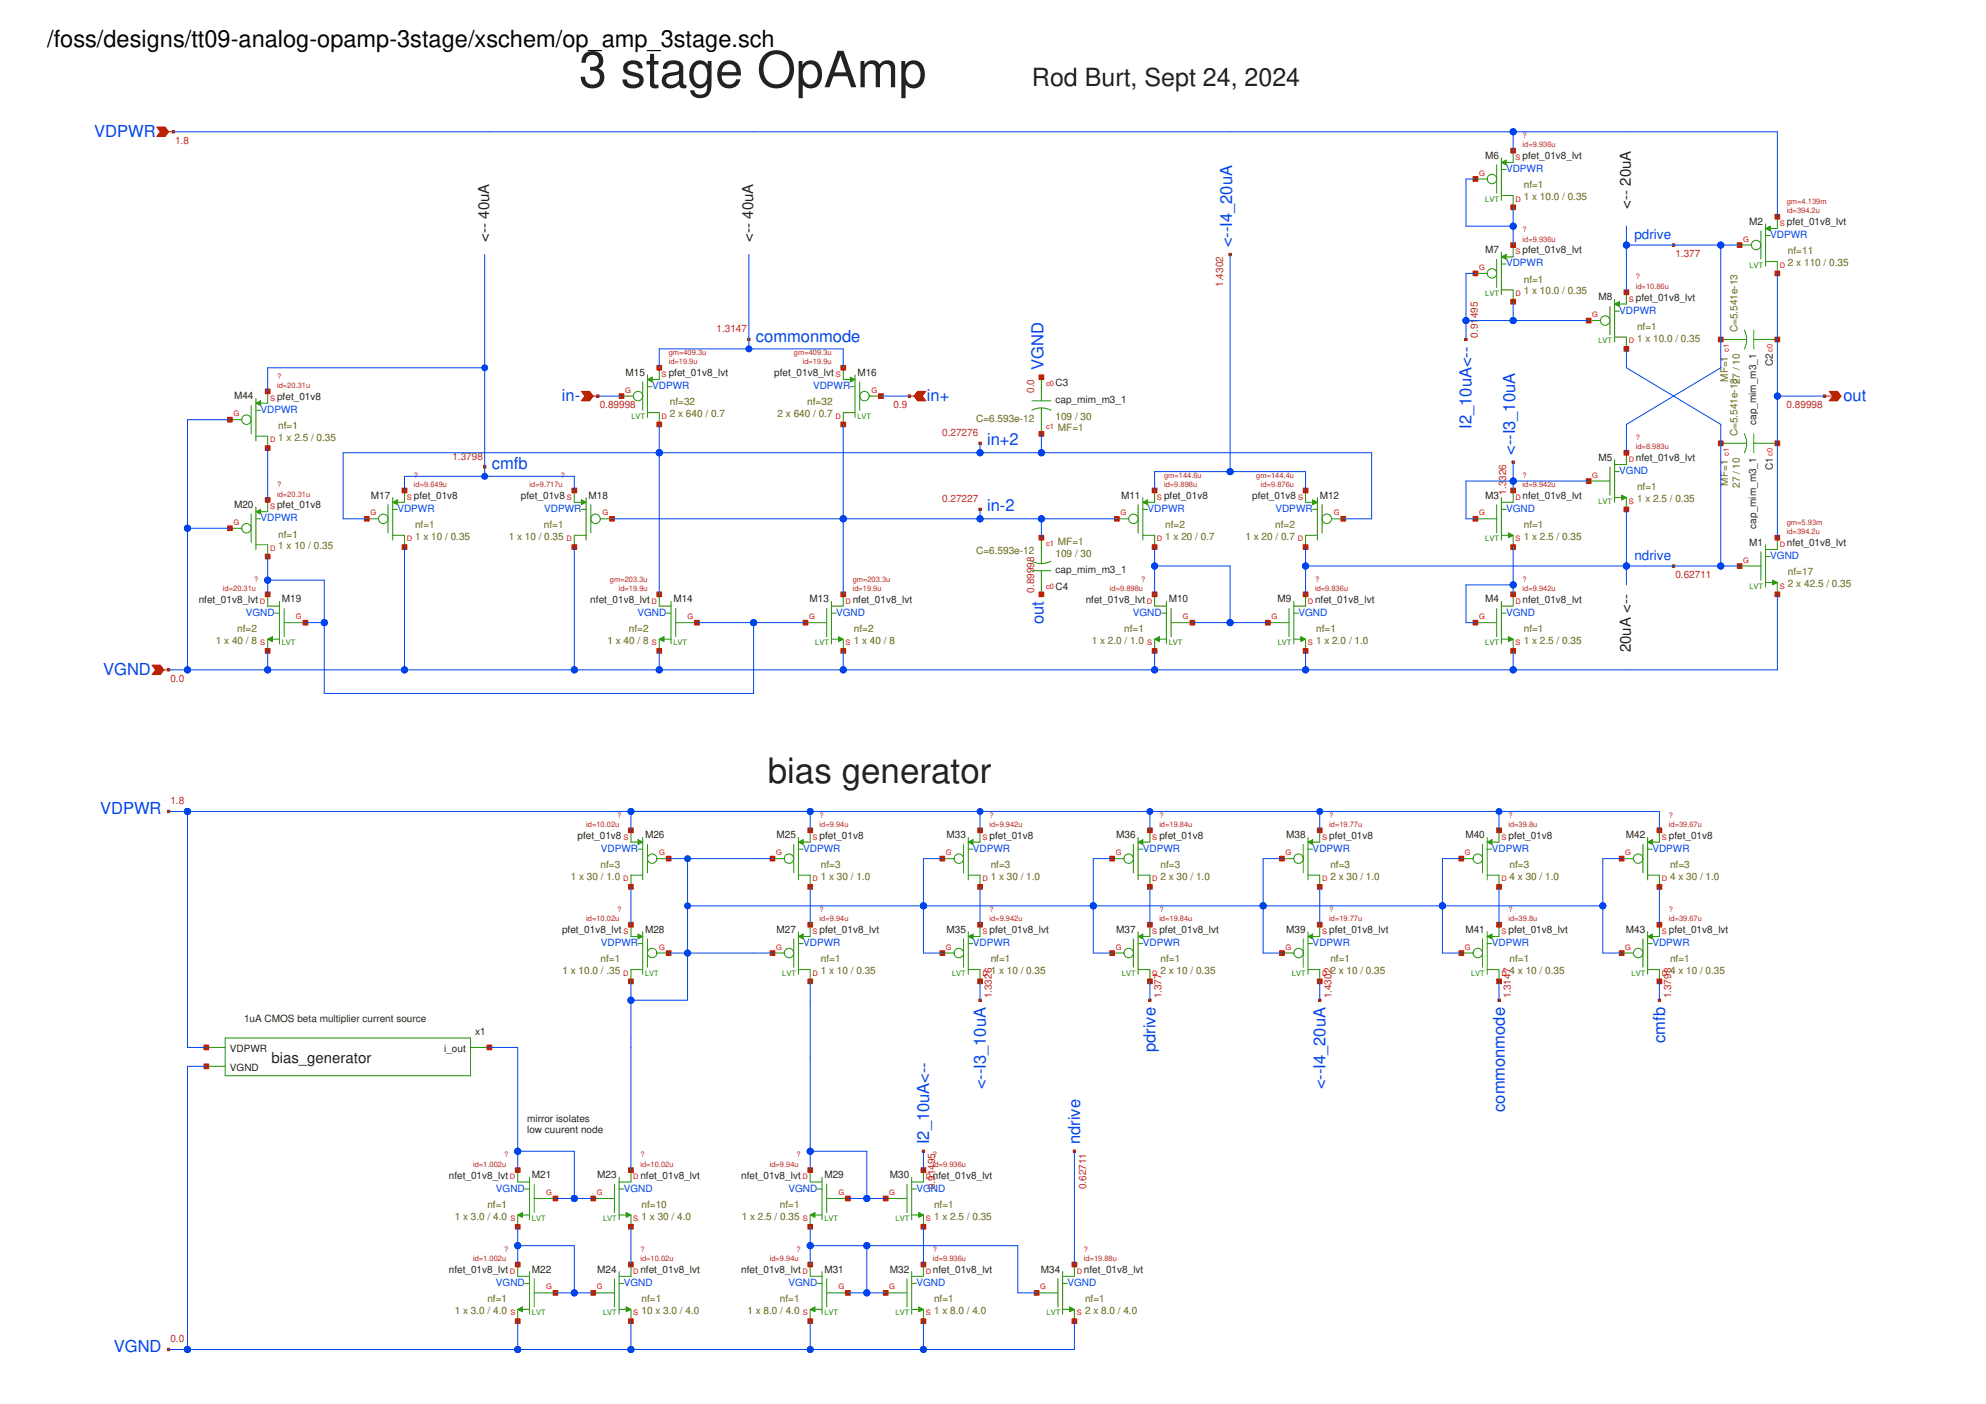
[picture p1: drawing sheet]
<svg xmlns="http://www.w3.org/2000/svg" width="297mm" height="210mm" viewBox="0 0 297 210" stroke-linecap="round" stroke-linejoin="round" font-family="sans-serif">
<defs><g id="words">
<text font-size="7.5" fill="#222" x="86.6" y="13">3 stage OpAmp</text>
<text font-size="5.2" fill="#222" x="114.8" y="117.1">bias generator</text>
<text font-size="3.7" fill="#222" x="154.3" y="12.8">Rod Burt, Sept 24, 2024</text>
<text font-size="3.5" x="7.1" y="7.1">/foss/designs/tt09-analog-opamp-3stage/xschem/op_amp_3stage.sch</text>
<g font-size="2.5" fill="#0044ed">
<text x="14.1" y="20.5">VDPWR</text>
<text x="184.3" y="37" transform="rotate(-90 184.3 37)">&lt;--I4_20uA</text>
<text x="113.1" y="51.1">commonmode</text>
<text x="84" y="60">in-</text>
<text x="138.6" y="60">in+</text>
<text x="156.1" y="55.3" transform="rotate(-90 156.1 55.3)">VGND</text>
<text x="275.7" y="60">out</text>
<text x="220.1" y="64.1" transform="rotate(-90 220.1 64.1)">I2_10uA&lt;--</text>
<text x="73.6" y="70.1">cmfb</text>
<text x="147.6" y="66.6">in+2</text>
<text x="226.6" y="68" transform="rotate(-90 226.6 68)">&lt;--I3_10uA</text>
<text x="147.6" y="76.5">in-2</text>
<text x="156.1" y="93.3" transform="rotate(-90 156.1 93.3)">out</text>
<text x="15.4" y="100.9">VGND</text>
<text x="15" y="121.6">VDPWR</text>
<text x="249" y="155.9" transform="rotate(-90 249 155.9)">cmfb</text>
<text x="172.8" y="157.3" transform="rotate(-90 172.8 157.3)">pdrive</text>
<text x="147.4" y="162.9" transform="rotate(-90 147.4 162.9)">&lt;--I3_10uA</text>
<text x="198.2" y="162.9" transform="rotate(-90 198.2 162.9)">&lt;--I4_20uA</text>
<text x="225.1" y="166.2" transform="rotate(-90 225.1 166.2)">commonmode</text>
<text x="139" y="171.1" transform="rotate(-90 139 171.1)">I2_10uA&lt;--</text>
<text x="161.5" y="171.1" transform="rotate(-90 161.5 171.1)">ndrive</text>
<text x="17" y="202.1">VGND</text>
</g>
<g font-size="2.2" fill="#222">
<text x="243.9" y="31.2" transform="rotate(-90 243.9 31.2)">&lt;-- 20uA</text>
<text x="73.1" y="36.1" transform="rotate(-90 73.1 36.1)">&lt;-- 40uA</text>
<text x="112.7" y="36.1" transform="rotate(-90 112.7 36.1)">&lt;-- 40uA</text>
<text x="243.9" y="97.5" transform="rotate(-90 243.9 97.5)">20uA &lt;--</text>
<text x="40.6" y="159">bias_generator</text>
</g>
<g font-size="2" fill="#0044ed">
<text x="244.5" y="35.8">pdrive</text>
<text x="244.5" y="83.8">ndrive</text>
</g>
<g font-size="1.5" fill="#a92222">
<text x="26.2" y="21.5">1.8</text>
<text x="250.6" y="38.4">1.377</text>
<text x="182.9" y="42.9" transform="rotate(-90 182.9 42.9)">1.4302</text>
<text x="107.2" y="49.7">1.3147</text>
<text x="221" y="50.5" transform="rotate(-90 221 50.5)">0.91495</text>
<text x="154.7" y="58.7" transform="rotate(-90 154.7 58.7)">0.0</text>
<text x="89.7" y="61">0.89998</text>
<text x="133.7" y="61">0.9</text>
<text x="140.9" y="65.2">0.27276</text>
<text x="267.2" y="61">0.89998</text>
<text x="67.7" y="68.7">1.3798</text>
<text x="140.9" y="75.1">0.27227</text>
<text x="225.3" y="73.9" transform="rotate(-90 225.3 73.9)">1.3326</text>
<text x="154.7" y="88.6" transform="rotate(-90 154.7 88.6)">0.89998</text>
<text x="250.6" y="86.4">0.62711</text>
<text x="25.5" y="101.9">0.0</text>
<text x="25.5" y="120.3">1.8</text>
<text x="148.3" y="149.3" transform="rotate(-90 148.3 149.3)">1.3326</text>
<text x="173.7" y="149.3" transform="rotate(-90 173.7 149.3)">1.377</text>
<text x="199.1" y="149.3" transform="rotate(-90 199.1 149.3)">1.4302</text>
<text x="226" y="149.3" transform="rotate(-90 226 149.3)">1.3147</text>
<text x="250" y="149.3" transform="rotate(-90 250 149.3)">1.3798</text>
<text x="139.9" y="177.8" transform="rotate(-90 139.9 177.8)">0.91495</text>
<text x="162.5" y="177.8" transform="rotate(-90 162.5 177.8)">0.62711</text>
<text x="25.5" y="200.7">0.0</text>
</g>
<g font-size="1.5" fill="#222">
<text x="222.1" y="23.7">M6</text>
<text x="227.7" y="23.8">pfet_01v8_lvt</text>
<text x="261.6" y="33.6">M2</text>
<text x="267.2" y="33.7">pfet_01v8_lvt</text>
<text x="222.1" y="37.8">M7</text>
<text x="227.7" y="37.9">pfet_01v8_lvt</text>
<text x="239.1" y="44.9">M8</text>
<text x="244.7" y="45">pfet_01v8_lvt</text>
<text x="35" y="59.7">M44</text>
<text x="41.4" y="59.8">pfet_01v8</text>
<text x="93.6" y="56.2">M15</text>
<text x="100" y="56.2">pfet_01v8_lvt</text>
<text x="115.8" y="56.2">pfet_01v8_lvt</text>
<text x="128.2" y="56.2">M16</text>
<text x="157.9" y="57.8">C3</text>
<text x="265.2" y="54.8" transform="rotate(-90 265.2 54.8)">C2</text>
<text x="157.9" y="60.3">cap_mim_m3_1</text>
<text x="262.7" y="63.5" transform="rotate(-90 262.7 63.5)">cap_mim_m3_1</text>
<text x="239.1" y="68.9">M5</text>
<text x="244.7" y="68.9">nfet_01v8_lvt</text>
<text x="265.2" y="70.3" transform="rotate(-90 265.2 70.3)">C1</text>
<text x="35" y="76">M20</text>
<text x="41.4" y="76">pfet_01v8</text>
<text x="55.5" y="74.5">M17</text>
<text x="61.9" y="74.6">pfet_01v8</text>
<text x="77.9" y="74.6">pfet_01v8</text>
<text x="88" y="74.5">M18</text>
<text x="167.7" y="74.5">M11</text>
<text x="174.1" y="74.6">pfet_01v8</text>
<text x="187.3" y="74.6">pfet_01v8</text>
<text x="197.4" y="74.5">M12</text>
<text x="222.1" y="74.5">M3</text>
<text x="227.7" y="74.6">nfet_01v8_lvt</text>
<text x="261.6" y="81.6">M1</text>
<text x="262.7" y="79" transform="rotate(-90 262.7 79)">cap_mim_m3_1</text>
<text x="267.2" y="81.6">nfet_01v8_lvt</text>
<text x="157.9" y="88.2">C4</text>
<text x="157.9" y="85.7">cap_mim_m3_1</text>
<text x="29.7" y="90.1">nfet_01v8_lvt</text>
<text x="42.2" y="90.1">M19</text>
<text x="88.3" y="90.1">nfet_01v8_lvt</text>
<text x="100.7" y="90.1">M14</text>
<text x="121.1" y="90.1">M13</text>
<text x="127.5" y="90.1">nfet_01v8_lvt</text>
<text x="162.4" y="90.1">nfet_01v8_lvt</text>
<text x="174.8" y="90.1">M10</text>
<text x="191.1" y="90.1">M9</text>
<text x="196.7" y="90.1">nfet_01v8_lvt</text>
<text x="222.1" y="90.1">M4</text>
<text x="227.7" y="90.1">nfet_01v8_lvt</text>
<text x="86.4" y="125.4">pfet_01v8</text>
<text x="96.5" y="125.3">M26</text>
<text x="116.2" y="125.3">M25</text>
<text x="122.6" y="125.4">pfet_01v8</text>
<text x="141.6" y="125.3">M33</text>
<text x="148" y="125.4">pfet_01v8</text>
<text x="167" y="125.3">M36</text>
<text x="173.4" y="125.4">pfet_01v8</text>
<text x="192.4" y="125.3">M38</text>
<text x="198.8" y="125.4">pfet_01v8</text>
<text x="219.2" y="125.3">M40</text>
<text x="225.6" y="125.4">pfet_01v8</text>
<text x="243.2" y="125.3">M42</text>
<text x="249.6" y="125.4">pfet_01v8</text>
<text x="84.1" y="139.5">pfet_01v8_lvt</text>
<text x="96.5" y="139.5">M28</text>
<text x="116.2" y="139.5">M27</text>
<text x="122.6" y="139.5">pfet_01v8_lvt</text>
<text x="141.6" y="139.5">M35</text>
<text x="148" y="139.5">pfet_01v8_lvt</text>
<text x="167" y="139.5">M37</text>
<text x="173.4" y="139.5">pfet_01v8_lvt</text>
<text x="192.4" y="139.5">M39</text>
<text x="198.8" y="139.5">pfet_01v8_lvt</text>
<text x="219.2" y="139.5">M41</text>
<text x="225.6" y="139.5">pfet_01v8_lvt</text>
<text x="243.2" y="139.5">M43</text>
<text x="249.6" y="139.5">pfet_01v8_lvt</text>
<text x="36.5" y="152.9">1uA CMOS beta multiplier current source</text>
<text x="71.1" y="154.7">x1</text>
<text x="34.4" y="157.2">VDPWR</text>
<text x="34.4" y="160.1">VGND</text>
<text x="66.4" y="157.2">i_out</text>
<text x="78.8" y="167.7">mirror isolates</text>
<text x="78.8" y="169.4">low cuurent node</text>
<text x="67.1" y="176.2">nfet_01v8_lvt</text>
<text x="79.5" y="176.1">M21</text>
<text x="89.3" y="176.1">M23</text>
<text x="95.8" y="176.2">nfet_01v8_lvt</text>
<text x="110.9" y="176.2">nfet_01v8_lvt</text>
<text x="123.3" y="176.1">M29</text>
<text x="133.1" y="176.1">M30</text>
<text x="139.5" y="176.2">nfet_01v8_lvt</text>
<text x="67.1" y="190.3">nfet_01v8_lvt</text>
<text x="79.5" y="190.3">M22</text>
<text x="89.3" y="190.3">M24</text>
<text x="95.8" y="190.3">nfet_01v8_lvt</text>
<text x="110.9" y="190.3">nfet_01v8_lvt</text>
<text x="123.3" y="190.3">M31</text>
<text x="133.1" y="190.3">M32</text>
<text x="139.5" y="190.3">nfet_01v8_lvt</text>
<text x="155.7" y="190.3">M34</text>
<text x="162.1" y="190.3">nfet_01v8_lvt</text>
</g>
<g font-size="1.5" fill="#0044ed">
<text x="225.3" y="25.7">VDPWR</text>
<text x="264.8" y="35.6">VDPWR</text>
<text x="225.3" y="39.8">VDPWR</text>
<text x="242.2" y="46.9">VDPWR</text>
<text x="97.5" y="58.2">VDPWR</text>
<text x="121.6" y="58.2">VDPWR</text>
<text x="39" y="61.7">VDPWR</text>
<text x="242.2" y="70.9">VGND</text>
<text x="39" y="77.9">VDPWR</text>
<text x="59.4" y="76.5">VDPWR</text>
<text x="81.4" y="76.5">VDPWR</text>
<text x="171.6" y="76.5">VDPWR</text>
<text x="190.8" y="76.5">VDPWR</text>
<text x="225.3" y="76.5">VGND</text>
<text x="264.8" y="83.6">VGND</text>
<text x="36.8" y="92.1">VGND</text>
<text x="95.3" y="92.1">VGND</text>
<text x="125.1" y="92.1">VGND</text>
<text x="169.4" y="92.1">VGND</text>
<text x="194.2" y="92.1">VGND</text>
<text x="225.3" y="92.1">VGND</text>
<text x="89.9" y="127.3">VDPWR</text>
<text x="120.1" y="127.3">VDPWR</text>
<text x="145.5" y="127.3">VDPWR</text>
<text x="170.9" y="127.3">VDPWR</text>
<text x="196.3" y="127.3">VDPWR</text>
<text x="223.1" y="127.3">VDPWR</text>
<text x="247.1" y="127.3">VDPWR</text>
<text x="89.9" y="141.4">VDPWR</text>
<text x="120.1" y="141.4">VDPWR</text>
<text x="145.5" y="141.4">VDPWR</text>
<text x="170.9" y="141.4">VDPWR</text>
<text x="196.3" y="141.4">VDPWR</text>
<text x="223.1" y="141.4">VDPWR</text>
<text x="247.1" y="141.4">VDPWR</text>
<text x="74.2" y="178.1">VGND</text>
<text x="93.3" y="178.1">VGND</text>
<text x="117.9" y="178.1">VGND</text>
<text x="137.1" y="178.1">VGND</text>
<text x="74.2" y="192.3">VGND</text>
<text x="93.3" y="192.3">VGND</text>
<text x="117.9" y="192.3">VGND</text>
<text x="137.1" y="192.3">VGND</text>
<text x="159.6" y="192.3">VGND</text>
</g>
<g font-size="1.5" fill="#660">
<text x="227.9" y="29.9">1 x 10.0 / 0.35</text>
<text x="227.9" y="28.1">nf=1</text>
<text x="267.4" y="39.8">2 x 110 / 0.35</text>
<text x="267.4" y="38">nf=11</text>
<text x="227.9" y="44">1 x 10.0 / 0.35</text>
<text x="227.9" y="42.3">nf=1</text>
<text x="244.8" y="51.1">1 x 10.0 / 0.35</text>
<text x="244.8" y="49.3">nf=1</text>
<text x="259.9" y="49.7" transform="rotate(-90 259.9 49.7)">C=5.541e-13</text>
<text x="258.4" y="57.1" transform="rotate(-90 258.4 57.1)">MF=1</text>
<text x="260.2" y="57.4" transform="rotate(-90 260.2 57.4)">27 / 10</text>
<text x="41.6" y="65.9">1 x 2.5 / 0.35</text>
<text x="41.6" y="64.1">nf=1</text>
<text x="100.2" y="62.4">2 x 640 / 0.7</text>
<text x="100.2" y="60.6">nf=32</text>
<text x="116.3" y="62.4">2 x 640 / 0.7</text>
<text x="120.7" y="60.6">nf=32</text>
<text x="146" y="63.1">C=6.593e-12</text>
<text x="157.9" y="62.7">109 / 30</text>
<text x="158.2" y="64.5">MF=1</text>
<text x="259.9" y="65.2" transform="rotate(-90 259.9 65.2)">C=5.541e-13</text>
<text x="244.8" y="75.1">1 x 2.5 / 0.35</text>
<text x="244.8" y="73.3">nf=1</text>
<text x="258.4" y="72.6" transform="rotate(-90 258.4 72.6)">MF=1</text>
<text x="260.2" y="73" transform="rotate(-90 260.2 73)">27 / 10</text>
<text x="41.6" y="82.1">1 x 10 / 0.35</text>
<text x="41.6" y="80.4">nf=1</text>
<text x="62.1" y="80.7">1 x 10 / 0.35</text>
<text x="62.1" y="78.9">nf=1</text>
<text x="76.1" y="80.7">1 x 10 / 0.35</text>
<text x="81.4" y="78.9">nf=1</text>
<text x="146" y="82.9">C=6.593e-12</text>
<text x="157.9" y="83.2">109 / 30</text>
<text x="158.2" y="81.5">MF=1</text>
<text x="174.3" y="80.7">1 x 20 / 0.7</text>
<text x="174.3" y="78.9">nf=2</text>
<text x="186.3" y="80.7">1 x 20 / 0.7</text>
<text x="190.7" y="78.9">nf=2</text>
<text x="227.9" y="80.7">1 x 2.5 / 0.35</text>
<text x="227.9" y="78.9">nf=1</text>
<text x="267.4" y="87.8">2 x 42.5 / 0.35</text>
<text x="267.4" y="86">nf=17</text>
<text x="35.5" y="94.5">nf=2</text>
<text x="94.1" y="94.5">nf=2</text>
<text x="127.7" y="94.5">nf=2</text>
<text x="168.2" y="94.5">nf=1</text>
<text x="196.9" y="94.5">nf=1</text>
<text x="227.9" y="94.5">nf=1</text>
<text x="32.3" y="96.2">1 x 40 / 8</text>
<text x="90.9" y="96.2">1 x 40 / 8</text>
<text x="127.7" y="96.2">1 x 40 / 8</text>
<text x="163.3" y="96.2">1 x 2.0 / 1.0</text>
<text x="196.9" y="96.2">1 x 2.0 / 1.0</text>
<text x="227.9" y="96.2">1 x 2.5 / 0.35</text>
<text x="85.4" y="131.5">1 x 30 / 1.0</text>
<text x="89.8" y="129.8">nf=3</text>
<text x="122.8" y="131.5">1 x 30 / 1.0</text>
<text x="122.8" y="129.8">nf=3</text>
<text x="148.2" y="131.5">1 x 30 / 1.0</text>
<text x="148.2" y="129.8">nf=3</text>
<text x="173.6" y="131.5">2 x 30 / 1.0</text>
<text x="173.6" y="129.8">nf=3</text>
<text x="199" y="131.5">2 x 30 / 1.0</text>
<text x="199" y="129.8">nf=3</text>
<text x="225.8" y="131.5">4 x 30 / 1.0</text>
<text x="225.8" y="129.8">nf=3</text>
<text x="249.8" y="131.5">4 x 30 / 1.0</text>
<text x="249.8" y="129.8">nf=3</text>
<text x="89.8" y="143.9">nf=1</text>
<text x="122.8" y="143.9">nf=1</text>
<text x="148.2" y="143.9">nf=1</text>
<text x="173.6" y="143.9">nf=1</text>
<text x="199" y="143.9">nf=1</text>
<text x="225.8" y="143.9">nf=1</text>
<text x="249.8" y="143.9">nf=1</text>
<text x="84.1" y="145.6">1 x 10.0 / .35</text>
<text x="122.8" y="145.6">1 x 10 / 0.35</text>
<text x="148.2" y="145.6">1 x 10 / 0.35</text>
<text x="173.6" y="145.6">2 x 10 / 0.35</text>
<text x="199" y="145.6">2 x 10 / 0.35</text>
<text x="225.8" y="145.6">4 x 10 / 0.35</text>
<text x="249.8" y="145.6">4 x 10 / 0.35</text>
<text x="68" y="182.3">1 x 3.0 / 4.0</text>
<text x="72.9" y="180.6">nf=1</text>
<text x="96" y="182.3">1 x 30 / 4.0</text>
<text x="96" y="180.6">nf=10</text>
<text x="110.9" y="182.3">1 x 2.5 / 0.35</text>
<text x="116.6" y="180.6">nf=1</text>
<text x="139.7" y="182.3">1 x 2.5 / 0.35</text>
<text x="139.7" y="180.6">nf=1</text>
<text x="68" y="196.4">1 x 3.0 / 4.0</text>
<text x="72.9" y="194.7">nf=1</text>
<text x="96" y="196.4">10 x 3.0 / 4.0</text>
<text x="96" y="194.7">nf=1</text>
<text x="111.8" y="196.4">1 x 8.0 / 4.0</text>
<text x="116.6" y="194.7">nf=1</text>
<text x="139.7" y="196.4">1 x 8.0 / 4.0</text>
<text x="139.7" y="194.7">nf=1</text>
<text x="162.3" y="196.4">2 x 8.0 / 4.0</text>
<text x="162.3" y="194.7">nf=1</text>
</g>
<g font-size="1.1" fill="#fe0000">
<text x="226.7" y="23.9">S</text>
<text x="221.2" y="26.3">G</text>
<text x="226.7" y="30.1">D</text>
<text x="266.2" y="33.8">S</text>
<text x="221.2" y="40.4">G</text>
<text x="226.7" y="38">S</text>
<text x="260.7" y="36.1">G</text>
<text x="266.2" y="40">D</text>
<text x="226.7" y="44.2">D</text>
<text x="238.1" y="47.4">G</text>
<text x="243.6" y="45.1">S</text>
<text x="243.6" y="51.3">D</text>
<text x="258.6" y="52.6" transform="rotate(-90 258.6 52.6)">c1</text>
<text x="265.1" y="52.6" transform="rotate(-90 265.1 52.6)">c0</text>
<text x="40.4" y="59.9">S</text>
<text x="93.5" y="58.7">G</text>
<text x="99" y="56.4">S</text>
<text x="125" y="56.4">S</text>
<text x="130.4" y="58.7">G</text>
<text x="156.5" y="57.7">c0</text>
<text x="34.9" y="62.2">G</text>
<text x="99" y="62.6">D</text>
<text x="125" y="62.6">D</text>
<text x="156.5" y="64.2">c1</text>
<text x="40.4" y="66.1">D</text>
<text x="238.1" y="71.4">G</text>
<text x="243.6" y="69.1">D</text>
<text x="258.6" y="68.2" transform="rotate(-90 258.6 68.2)">c1</text>
<text x="265.1" y="68.2" transform="rotate(-90 265.1 68.2)">c0</text>
<text x="40.4" y="76.1">S</text>
<text x="55.4" y="77.1">G</text>
<text x="60.8" y="74.7">S</text>
<text x="84.8" y="74.7">S</text>
<text x="90.1" y="77.1">G</text>
<text x="167.6" y="77.1">G</text>
<text x="173" y="74.7">S</text>
<text x="194.2" y="74.7">S</text>
<text x="199.5" y="77.1">G</text>
<text x="221.2" y="77.1">G</text>
<text x="226.7" y="74.7">D</text>
<text x="243.6" y="75.3">S</text>
<text x="34.9" y="78.5">G</text>
<text x="40.4" y="82.4">D</text>
<text x="60.8" y="80.9">D</text>
<text x="84.7" y="80.9">D</text>
<text x="156.5" y="81.6">c1</text>
<text x="173" y="80.9">D</text>
<text x="194.1" y="80.9">D</text>
<text x="226.7" y="80.9">S</text>
<text x="266.2" y="81.8">D</text>
<text x="156.5" y="88.1">c0</text>
<text x="260.7" y="84.1">G</text>
<text x="266.2" y="88">S</text>
<text x="38.9" y="90.2">D</text>
<text x="44.3" y="92.6">G</text>
<text x="97.4" y="90.2">D</text>
<text x="102.8" y="92.6">G</text>
<text x="121" y="92.6">G</text>
<text x="126.5" y="90.2">D</text>
<text x="171.5" y="90.2">D</text>
<text x="176.9" y="92.6">G</text>
<text x="190.2" y="92.6">G</text>
<text x="195.6" y="90.2">D</text>
<text x="221.2" y="92.6">G</text>
<text x="226.7" y="90.2">D</text>
<text x="38.9" y="96.5">S</text>
<text x="97.5" y="96.5">S</text>
<text x="126.5" y="96.5">S</text>
<text x="171.6" y="96.5">S</text>
<text x="195.6" y="96.5">S</text>
<text x="226.7" y="96.5">S</text>
<text x="93.3" y="125.5">S</text>
<text x="121.5" y="125.5">S</text>
<text x="146.9" y="125.5">S</text>
<text x="172.3" y="125.5">S</text>
<text x="197.7" y="125.5">S</text>
<text x="224.6" y="125.5">S</text>
<text x="248.5" y="125.5">S</text>
<text x="93.2" y="131.7">D</text>
<text x="98.6" y="127.9">G</text>
<text x="116.1" y="127.9">G</text>
<text x="121.5" y="131.7">D</text>
<text x="141.5" y="127.9">G</text>
<text x="146.9" y="131.7">D</text>
<text x="166.9" y="127.9">G</text>
<text x="172.3" y="131.7">D</text>
<text x="192.3" y="127.9">G</text>
<text x="197.7" y="131.7">D</text>
<text x="219.1" y="127.9">G</text>
<text x="224.6" y="131.7">D</text>
<text x="243.1" y="127.9">G</text>
<text x="248.5" y="131.7">D</text>
<text x="93.3" y="139.6">S</text>
<text x="98.6" y="142">G</text>
<text x="116.1" y="142">G</text>
<text x="121.5" y="139.6">S</text>
<text x="141.5" y="142">G</text>
<text x="146.9" y="139.6">S</text>
<text x="166.9" y="142">G</text>
<text x="172.3" y="139.6">S</text>
<text x="192.3" y="142">G</text>
<text x="197.7" y="139.6">S</text>
<text x="219.1" y="142">G</text>
<text x="224.6" y="139.6">S</text>
<text x="243.1" y="142">G</text>
<text x="248.5" y="139.6">S</text>
<text x="93.2" y="145.9">D</text>
<text x="121.5" y="145.9">D</text>
<text x="146.9" y="145.9">D</text>
<text x="172.3" y="145.9">D</text>
<text x="197.7" y="145.9">D</text>
<text x="224.6" y="145.9">D</text>
<text x="248.5" y="145.9">D</text>
<text x="76.3" y="176.3">D</text>
<text x="81.7" y="178.7">G</text>
<text x="89.3" y="178.7">G</text>
<text x="94.7" y="176.3">D</text>
<text x="120" y="176.3">D</text>
<text x="125.4" y="178.7">G</text>
<text x="133" y="178.7">G</text>
<text x="138.5" y="176.3">D</text>
<text x="76.3" y="182.6">S</text>
<text x="94.7" y="182.6">S</text>
<text x="120.1" y="182.6">S</text>
<text x="138.5" y="182.6">S</text>
<text x="76.3" y="190.4">D</text>
<text x="94.7" y="190.4">D</text>
<text x="120" y="190.4">D</text>
<text x="138.5" y="190.4">D</text>
<text x="161" y="190.4">D</text>
<text x="76.3" y="196.7">S</text>
<text x="81.7" y="192.8">G</text>
<text x="89.3" y="192.8">G</text>
<text x="94.7" y="196.7">S</text>
<text x="120.1" y="196.7">S</text>
<text x="125.4" y="192.8">G</text>
<text x="133" y="192.8">G</text>
<text x="138.5" y="196.7">S</text>
<text x="155.6" y="192.8">G</text>
<text x="161" y="196.7">S</text>
</g>
<g font-size="1.1" fill="#a92222">
<text x="227.7" y="20.6">?</text>
<text x="227.7" y="22">id=9.936u</text>
<text x="227.7" y="34.7">?</text>
<text x="267.2" y="30.5">gm=4.139m</text>
<text x="267.2" y="31.9">id=394.2u</text>
<text x="227.7" y="36.1">id=9.936u</text>
<text x="244.7" y="41.8">?</text>
<text x="244.7" y="43.2">id=10.86u</text>
<text x="100" y="53.1">gm=409.3u</text>
<text x="118.8" y="53.1">gm=409.3u</text>
<text x="41.4" y="56.6">?</text>
<text x="41.4" y="58">id=20.31u</text>
<text x="100" y="54.5">id=19.9u</text>
<text x="120.1" y="54.5">id=19.9u</text>
<text x="244.7" y="65.8">?</text>
<text x="61.9" y="71.4">?</text>
<text x="83.9" y="71.4">?</text>
<text x="174.1" y="71.4">gm=144.6u</text>
<text x="187.9" y="71.4">gm=144.4u</text>
<text x="227.7" y="71.4">?</text>
<text x="244.7" y="67.2">id=8.983u</text>
<text x="41.4" y="72.8">?</text>
<text x="41.4" y="74.2">id=20.31u</text>
<text x="61.9" y="72.8">id=9.649u</text>
<text x="79.2" y="72.8">id=9.717u</text>
<text x="174.1" y="72.8">id=9.898u</text>
<text x="188.6" y="72.8">id=9.876u</text>
<text x="227.7" y="72.8">id=9.942u</text>
<text x="267.2" y="78.5">gm=5.93m</text>
<text x="267.2" y="79.9">id=394.2u</text>
<text x="33.4" y="88.3">id=20.31u</text>
<text x="38" y="86.9">?</text>
<text x="91.2" y="86.9">gm=203.3u</text>
<text x="92.5" y="88.3">id=19.9u</text>
<text x="127.5" y="86.9">gm=203.3u</text>
<text x="127.5" y="88.3">id=19.9u</text>
<text x="166" y="88.3">id=9.898u</text>
<text x="170.7" y="86.9">?</text>
<text x="196.7" y="86.9">?</text>
<text x="196.7" y="88.3">id=9.836u</text>
<text x="227.7" y="86.9">?</text>
<text x="227.7" y="88.3">id=9.942u</text>
<text x="87.7" y="123.6">id=10.02u</text>
<text x="92.3" y="122.2">?</text>
<text x="122.6" y="122.2">?</text>
<text x="122.6" y="123.6">id=9.94u</text>
<text x="148" y="122.2">?</text>
<text x="148" y="123.6">id=9.942u</text>
<text x="173.4" y="122.2">?</text>
<text x="173.4" y="123.6">id=19.84u</text>
<text x="198.8" y="122.2">?</text>
<text x="198.8" y="123.6">id=19.77u</text>
<text x="225.6" y="122.2">?</text>
<text x="225.6" y="123.6">id=39.8u</text>
<text x="249.6" y="122.2">?</text>
<text x="249.6" y="123.6">id=39.67u</text>
<text x="87.7" y="137.7">id=10.02u</text>
<text x="92.3" y="136.3">?</text>
<text x="122.6" y="136.3">?</text>
<text x="122.6" y="137.7">id=9.94u</text>
<text x="148" y="136.3">?</text>
<text x="148" y="137.7">id=9.942u</text>
<text x="173.4" y="136.3">?</text>
<text x="173.4" y="137.7">id=19.84u</text>
<text x="198.8" y="136.3">?</text>
<text x="198.8" y="137.7">id=19.77u</text>
<text x="225.6" y="136.3">?</text>
<text x="225.6" y="137.7">id=39.8u</text>
<text x="249.6" y="136.3">?</text>
<text x="249.6" y="137.7">id=39.67u</text>
<text x="75.4" y="173">?</text>
<text x="95.8" y="173">?</text>
<text x="119.1" y="173">?</text>
<text x="139.5" y="173">?</text>
<text x="70.8" y="174.4">id=1.002u</text>
<text x="95.8" y="174.4">id=10.02u</text>
<text x="115.1" y="174.4">id=9.94u</text>
<text x="139.5" y="174.4">id=9.936u</text>
<text x="70.8" y="188.5">id=1.002u</text>
<text x="75.4" y="187.1">?</text>
<text x="95.8" y="187.1">?</text>
<text x="95.8" y="188.5">id=10.02u</text>
<text x="115.1" y="188.5">id=9.94u</text>
<text x="119.1" y="187.1">?</text>
<text x="139.5" y="187.1">?</text>
<text x="139.5" y="188.5">id=9.936u</text>
<text x="162.1" y="187.1">?</text>
<text x="162.1" y="188.5">id=19.88u</text>
</g>
<g font-size="1.1" fill="#229800">
<text x="222.1" y="30.1">LVT</text>
<text x="261.7" y="40">LVT</text>
<text x="222.1" y="44.2">LVT</text>
<text x="239.1" y="51.3">LVT</text>
<text x="94.4" y="62.6">LVT</text>
<text x="128.2" y="62.6">LVT</text>
<text x="239.1" y="75.3">LVT</text>
<text x="222.1" y="80.9">LVT</text>
<text x="261.7" y="88">LVT</text>
<text x="42.2" y="96.5">LVT</text>
<text x="100.7" y="96.5">LVT</text>
<text x="121.9" y="96.5">LVT</text>
<text x="174.8" y="96.5">LVT</text>
<text x="191.1" y="96.5">LVT</text>
<text x="222.1" y="96.5">LVT</text>
<text x="96.5" y="145.9">LVT</text>
<text x="117" y="145.9">LVT</text>
<text x="142.4" y="145.9">LVT</text>
<text x="167.8" y="145.9">LVT</text>
<text x="193.2" y="145.9">LVT</text>
<text x="220" y="145.9">LVT</text>
<text x="244" y="145.9">LVT</text>
<text x="79.5" y="182.6">LVT</text>
<text x="90.2" y="182.6">LVT</text>
<text x="123.3" y="182.6">LVT</text>
<text x="133.9" y="182.6">LVT</text>
<text x="79.5" y="196.7">LVT</text>
<text x="90.2" y="196.7">LVT</text>
<text x="123.3" y="196.7">LVT</text>
<text x="133.9" y="196.7">LVT</text>
<text x="156.5" y="196.7">LVT</text>
</g>
</g></defs>
<path d="M260.2 36.6h1.8M263.4 34.5v4.3M264.1 33.5v6.3M264.1 39.1h1.7v1.8M264.1 35.2h.7M265.8 32.4v1.8h-1" fill="none" stroke="#229800" stroke-width=".15"/>
<path d="M264.1 34.2l.7-.4v.7z" fill="#229800"/>
<g fill="none" stroke="#229800" stroke-width=".15">
<path d="M220.7 26.8h1.7M223.8 24.6v4.3M224.6 23.6v6.3M224.6 29.2h1.7v1.8M224.6 25.3h.7M226.3 22.5v1.8h-1M264.1 34.2l.7-.4v.7z"/>
<circle cx="262.7" cy="36.6" r=".71"/>
</g>
<path d="M224.6 24.3l.7-.4v.7z" fill="#229800"/>
<g fill="none" stroke="#229800" stroke-width=".15">
<path d="M224.6 24.3l.7-.4v.7zM237.6 47.9h1.8M240.8 45.8v4.2M241.5 44.8v6.3M241.5 50.4h1.8v1.8M241.5 46.5h.7M243.3 43.7v1.8h-1.1"/>
<circle cx="223.1" cy="26.8" r=".71"/>
</g>
<path d="M241.5 45.5l.7-.4v.7z" fill="#229800"/>
<g fill="none" stroke="#229800" stroke-width=".15">
<path d="M223.8 38.8v4.2M224.6 37.7v6.3M224.6 39.5h.7M226.3 36.6v1.8h-1M220.7 40.9h1.7M224.6 43.3h1.7v1.8M241.5 45.5l.7-.4v.7z"/>
<circle cx="240.1" cy="47.9" r=".71"/>
</g>
<path d="M224.6 38.4l.7-.4v.8z" fill="#229800"/>
<g fill="none" stroke="#229800" stroke-width=".15">
<path d="M224.6 38.4l.7-.4v.8zM220.7 77.6h3.1M223.8 75.4v4.3M224.6 74.4v6.3M224.6 76.2h.7M226.3 73.3v1.8h-1.7M224.6 80h1M226.3 80v1.8"/>
<circle cx="223.1" cy="40.9" r=".71"/>
</g>
<path d="M225.6 79.7l.7 .3-.7 .4z" fill="#229800"/>
<path d="M225.6 79.7l.7 .3-.7 .4zM237.6 71.9h3.2M240.8 69.8v4.2M241.5 68.7v6.4M241.5 74.4h1M241.5 70.5h.7M243.3 67.7v1.7h-1.8M243.3 74.4v1.8" fill="none" stroke="#229800" stroke-width=".15"/>
<path d="M242.5 74l.8 .4-.8 .3z" fill="#229800"/>
<path d="M242.5 74l.8 .4-.8 .3zM220.7 93.1h3.1M223.8 91v4.2M224.6 89.9v6.4M224.6 95.6h1M224.6 91.7h.7M226.3 88.9v1.7h-1.7M226.3 95.6v1.7" fill="none" stroke="#229800" stroke-width=".15"/>
<path d="M225.6 95.2l.7 .4-.7 .3z" fill="#229800"/>
<path d="M225.6 95.2l.7 .4-.7 .3zM260.2 84.6h3.2M263.4 82.5v4.2M264.1 81.4v6.4M264.1 87.1h1M264.1 83.2h.7M265.8 80.4v1.8h-1.7M265.8 87.1v1.8" fill="none" stroke="#229800" stroke-width=".15"/>
<path d="M265.1 86.7l.7 .4-.7 .3z" fill="#229800"/>
<path d="M189.6 93.1h3.2M192.8 91v4.2M193.5 89.9v6.4M193.5 95.6h1.1M193.5 91.7h.7M195.3 88.9v1.7h-1.8M195.3 95.6v1.7M265.1 86.7l.7 .4-.7 .3z" fill="none" stroke="#229800" stroke-width=".15"/>
<path d="M194.6 95.2l.7 .4-.7 .3z" fill="#229800"/>
<path d="M172.7 88.9v1.7h1.8M172.7 95.6v1.7M173.4 95.6h1.1M173.8 91.7h.7M174.5 89.9v6.4M175.2 93.1h3.1M175.2 91v4.2M194.6 95.2l.7 .4-.7 .3z" fill="none" stroke="#229800" stroke-width=".15"/>
<path d="M172.7 95.6l.7-.4v.7z" fill="#229800"/>
<path d="M167 77.6h1.8M170.2 75.4v4.3M170.9 74.4v6.3M170.9 76.2h.7M172.7 73.3v1.8h-1.1M170.9 80h1.8v1.8M172.7 95.6l.7-.4v.7z" fill="none" stroke="#229800" stroke-width=".15"/>
<path d="M170.9 75.1l.7-.4v.7z" fill="#229800"/>
<g fill="none" stroke="#229800" stroke-width=".15">
<path d="M170.9 75.1l.7-.4v.7zM195.3 73.3v1.8h1M196.3 76.2h.7M197 74.4v6.3M197.7 75.4v4.3M199.2 77.6h1.7M197 80h-1.7v1.8"/>
<circle cx="169.5" cy="77.6" r=".71"/>
</g>
<path d="M196.3 74.7l.7 .4-.7 .3z" fill="#229800"/>
<g fill="none" stroke="#229800" stroke-width=".15">
<path d="M257.4 50.8h3.8M260.9 49.3a3 3 0 0 1 0 2.9M262.3 49.3v2.9M262.3 50.8h3.5M196.3 74.7l.7 .4-.7 .3zM257.4 66.3h3.8M260.9 64.9a3 3 0 0 1 0 2.8M262.3 66.3h3.5M262.3 64.9v2.8M120.5 93.1h3.2M123.7 91v4.2M124.4 89.9v6.4"/>
<path d="M124.4 95.6h1M124.4 91.7h.7M126.1 88.9v1.7h-1.7M126.1 95.6v1.7"/>
<circle cx="198.4" cy="77.6" r=".71"/>
</g>
<path d="M125.4 95.2l.7 .4-.7 .3z" fill="#229800"/>
<path d="M98.6 88.9v1.7h1.8M98.6 95.6v1.7M99.3 95.6h1.1M99.7 91.7h.7M100.4 89.9v6.4M101.1 93.1h3.1M101.1 91v4.2M125.4 95.2l.7 .4-.7 .3z" fill="none" stroke="#229800" stroke-width=".15"/>
<path d="M98.6 95.6l.7-.4v.7z" fill="#229800"/>
<g fill="none" stroke="#229800" stroke-width=".15">
<path d="M93 59.2h1.7M96.1 57.1v4.2M96.8 56v6.4M96.8 57.8h.7M98.6 55v1.7h-1.1M154.3 59.9h2.9M155.8 56.4v3.5M96.8 61.7h1.8v1.8M154.3 61.3a3 3 0 0 1 2.9 0M155.8 61v3.9M98.6 95.6l.7-.4v.7zM154.3 83.9a3 3 0 0 0 2.9 0"/>
<path d="M154.3 85.3h2.9M155.8 80.4v3.9M155.8 85.3v3.6"/>
</g>
<path d="M96.8 56.7l.7-.3v.7z" fill="#229800"/>
<g fill="none" stroke="#229800" stroke-width=".15">
<path d="M96.8 56.7l.7-.3v.7zM126.1 55v1.7h1.1M127.2 57.8h.7M127.9 56v6.4M128.6 57.1v4.2M130 59.2h1.8M127.9 61.7h-1.8v1.8"/>
<circle cx="95.4" cy="59.2" r=".71"/>
</g>
<path d="M127.2 56.4l.7 .3-.7 .4z" fill="#229800"/>
<g fill="none" stroke="#229800" stroke-width=".15">
<path d="M127.2 56.4l.7 .3-.7 .4zM40 88.9v1.7h1.8M40 95.6v1.7M40.7 95.6h1.1M41.1 91.7h.7M41.8 89.9v6.4M42.5 93.1h3.2M42.5 91v4.2"/>
<circle cx="129.3" cy="59.2" r=".71"/>
</g>
<path d="M40 95.6l.7-.4v.7z" fill="#229800"/>
<path d="M34.4 79h1.8M37.6 76.9v4.2M38.3 75.8v6.4M38.3 77.6h.7M40 74.7v1.8h-1M38.3 81.4h1.7v1.8M40 95.6l.7-.4v.7z" fill="none" stroke="#229800" stroke-width=".15"/>
<path d="M38.3 76.5l.7-.3v.7z" fill="#229800"/>
<g fill="none" stroke="#229800" stroke-width=".15">
<path d="M38.3 76.5l.7-.3v.7zM54.9 77.6h1.7M58 75.4v4.3M58.7 74.4v6.3M58.7 76.2h.7M60.5 73.3v1.8h-1.1M58.7 80h1.8v1.8"/>
<circle cx="36.9" cy="79" r=".71"/>
</g>
<path d="M58.7 75.1l.7-.4v.7z" fill="#229800"/>
<g fill="none" stroke="#229800" stroke-width=".15">
<path d="M58.7 75.1l.7-.4v.7zM85.9 73.3v1.8h1.1M87 76.2h.7M87.7 74.4v6.3M88.4 75.4v4.3M89.8 77.6h1.7M87.7 80h-1.8v1.8"/>
<circle cx="57.3" cy="77.6" r=".71"/>
</g>
<path d="M87 74.7l.7 .4-.7 .3z" fill="#229800"/>
<g fill="none" stroke="#229800" stroke-width=".15">
<path d="M87 74.7l.7 .4-.7 .3zM30.9 156.6h2.8M30.9 159.4h2.8M33.7 155.2h36.7v5.6h-36.7zM70.4 156.6h2.8M77.4 174.9v1.8h1.8M78.5 177.8h.7M79.2 176v6.4M79.9 179.2h3.2M79.9 177.1v4.2M77.4 181.6v1.8M78.1 181.6h1.1"/>
<circle cx="89.1" cy="77.6" r=".71"/>
</g>
<path d="M77.4 181.6l.7-.3v.7z" fill="#229800"/>
<path d="M88.7 179.2h3.2M91.9 177.1v4.2M92.6 176v6.4M92.6 177.8h.7M94.4 174.9v1.8h-1.8M77.4 181.6l.7-.3v.7zM92.6 181.6h1.1M94.4 181.6v1.8" fill="none" stroke="#229800" stroke-width=".15"/>
<path d="M93.7 181.3l.7 .3-.7 .4z" fill="#229800"/>
<path d="M115.5 128.4h1.8M118.7 126.3v4.2M119.4 125.2v6.3M119.4 130.8h1.8v1.8M119.4 127h.7M121.2 124.1v1.8h-1.1M93.7 181.3l.7 .3-.7 .4z" fill="none" stroke="#229800" stroke-width=".15"/>
<path d="M119.4 125.9l.7-.4v.8z" fill="#229800"/>
<g fill="none" stroke="#229800" stroke-width=".15">
<path d="M94.4 124.1v1.8h1M95.4 127h.7M96.1 125.2v6.3M96.1 130.8h-1.7v1.8M96.8 126.3v4.2M98.2 128.4h1.8M119.4 125.9l.7-.4v.8z"/>
<circle cx="118" cy="128.4" r=".71"/>
</g>
<path d="M95.4 125.5l.7 .4-.7 .4z" fill="#229800"/>
<g fill="none" stroke="#229800" stroke-width=".15">
<path d="M95.4 125.5l.7 .4-.7 .4zM119.4 139.3v6.4M121.2 138.2v1.8h-1.1M115.5 142.5h1.8M118.7 140.4v4.2M119.4 145h1.8v1.7M119.4 141.1h.7"/>
<circle cx="97.5" cy="128.4" r=".71"/>
</g>
<path d="M119.4 140l.7-.3v.7z" fill="#229800"/>
<g fill="none" stroke="#229800" stroke-width=".15">
<path d="M94.4 138.2v1.8h1M96.1 139.3v6.4M95.4 141.1h.7M96.1 145h-1.7v1.7M96.8 140.4v4.2M98.2 142.5h1.8M119.4 140l.7-.3v.7z"/>
<circle cx="118" cy="142.5" r=".71"/>
</g>
<path d="M95.4 139.7l.7 .3-.7 .4z" fill="#229800"/>
<g fill="none" stroke="#229800" stroke-width=".15">
<path d="M95.4 139.7l.7 .3-.7 .4zM77.4 189.1v1.7h1.8M77.4 195.8v1.7M78.1 195.8h1.1M78.5 191.9h.7M79.2 190.1v6.4M79.9 193.3h3.2M79.9 191.2v4.2"/>
<circle cx="97.5" cy="142.5" r=".71"/>
</g>
<path d="M77.4 195.8l.7-.4v.7z" fill="#229800"/>
<path d="M77.4 195.8l.7-.4v.7zM88.7 193.3h3.2M91.9 191.2v4.2M92.6 190.1v6.4M92.6 195.8h1.1M92.6 191.9h.7M94.4 189.1v1.7h-1.8M94.4 195.8v1.7" fill="none" stroke="#229800" stroke-width=".15"/>
<path d="M93.7 195.4l.7 .4-.7 .3z" fill="#229800"/>
<path d="M121.2 174.9v1.8h1.7M122.2 177.8h.7M122.9 176v6.4M123.7 179.2h3.1M123.7 177.1v4.2M93.7 195.4l.7 .4-.7 .3zM121.2 181.6v1.8M121.9 181.6h1" fill="none" stroke="#229800" stroke-width=".15"/>
<path d="M121.2 181.6l.7-.3v.7z" fill="#229800"/>
<path d="M132.5 179.2h3.1M135.6 177.1v4.2M136.4 176v6.4M136.4 177.8h.7M138.1 174.9v1.8h-1.7M121.2 181.6l.7-.3v.7zM136.4 181.6h1M138.1 181.6v1.8" fill="none" stroke="#229800" stroke-width=".15"/>
<path d="M137.4 181.3l.7 .3-.7 .4z" fill="#229800"/>
<path d="M121.2 189.1v1.7h1.7M121.2 195.8v1.7M121.9 195.8h1M122.2 191.9h.7M122.9 190.1v6.4M123.7 193.3h3.1M123.7 191.2v4.2M137.4 181.3l.7 .3-.7 .4z" fill="none" stroke="#229800" stroke-width=".15"/>
<path d="M121.2 195.8l.7-.4v.7z" fill="#229800"/>
<path d="M121.2 195.8l.7-.4v.7zM132.5 193.3h3.1M135.6 191.2v4.2M136.4 190.1v6.4M136.4 195.8h1M136.4 191.9h.7M138.1 189.1v1.7h-1.7M138.1 195.8v1.7" fill="none" stroke="#229800" stroke-width=".15"/>
<path d="M137.4 195.4l.7 .4-.7 .3z" fill="#229800"/>
<path d="M137.4 195.4l.7 .4-.7 .3zM155.1 193.3h3.1M158.2 191.2v4.2M158.9 190.1v6.4M158.9 195.8h1.1M158.9 191.9h.7M160.7 189.1v1.7h-1.8M160.7 195.8v1.7" fill="none" stroke="#229800" stroke-width=".15"/>
<path d="M160 195.4l.7 .4-.7 .3z" fill="#229800"/>
<path d="M140.9 128.4h1.8M144.1 126.3v4.2M144.8 125.2v6.3M144.8 130.8h1.8v1.8M144.8 127h.7M146.6 124.1v1.8h-1.1M160 195.4l.7 .4-.7 .3z" fill="none" stroke="#229800" stroke-width=".15"/>
<path d="M144.8 125.9l.7-.4v.8z" fill="#229800"/>
<g fill="none" stroke="#229800" stroke-width=".15">
<path d="M144.8 125.9l.7-.4v.8zM144.8 139.3v6.4M146.6 138.2v1.8h-1.1M140.9 142.5h1.8M144.1 140.4v4.2M144.8 145h1.8v1.7M144.8 141.1h.7"/>
<circle cx="143.4" cy="128.4" r=".71"/>
</g>
<path d="M144.8 140l.7-.3v.7z" fill="#229800"/>
<g fill="none" stroke="#229800" stroke-width=".15">
<path d="M166.3 128.4h1.8M169.5 126.3v4.2M170.2 125.2v6.3M170.2 130.8h1.8v1.8M170.2 127h.7M172 124.1v1.8h-1.1M144.8 140l.7-.3v.7z"/>
<circle cx="143.4" cy="142.5" r=".71"/>
</g>
<path d="M170.2 125.9l.7-.4v.8z" fill="#229800"/>
<g fill="none" stroke="#229800" stroke-width=".15">
<path d="M170.2 125.9l.7-.4v.8zM170.2 139.3v6.4M172 138.2v1.8h-1.1M166.3 142.5h1.8M169.5 140.4v4.2M170.2 145h1.8v1.7M170.2 141.1h.7"/>
<circle cx="168.8" cy="128.4" r=".71"/>
</g>
<path d="M170.2 140l.7-.3v.7z" fill="#229800"/>
<g fill="none" stroke="#229800" stroke-width=".15">
<path d="M191.7 128.4h1.8M194.9 126.3v4.2M195.6 125.2v6.3M195.6 130.8h1.8v1.8M195.6 127h.7M197.4 124.1v1.8h-1.1M170.2 140l.7-.3v.7z"/>
<circle cx="168.8" cy="142.5" r=".71"/>
</g>
<path d="M195.6 125.9l.7-.4v.8z" fill="#229800"/>
<g fill="none" stroke="#229800" stroke-width=".15">
<path d="M195.6 125.9l.7-.4v.8zM195.6 139.3v6.4M197.4 138.2v1.8h-1.1M191.7 142.5h1.8M194.9 140.4v4.2M195.6 145h1.8v1.7M195.6 141.1h.7"/>
<circle cx="194.2" cy="128.4" r=".71"/>
</g>
<path d="M195.6 140l.7-.3v.7z" fill="#229800"/>
<g fill="none" stroke="#229800" stroke-width=".15">
<path d="M218.6 128.4h1.7M221.7 126.3v4.2M222.4 125.2v6.3M222.4 130.8h1.8v1.8M222.4 127h.7M224.2 124.1v1.8h-1.1M195.6 140l.7-.3v.7z"/>
<circle cx="194.2" cy="142.5" r=".71"/>
</g>
<path d="M222.4 125.9l.7-.4v.8z" fill="#229800"/>
<g fill="none" stroke="#229800" stroke-width=".15">
<path d="M222.4 125.9l.7-.4v.8zM222.4 139.3v6.4M224.2 138.2v1.8h-1.1M218.6 142.5h1.7M221.7 140.4v4.2M222.4 145h1.8v1.7M222.4 141.1h.7"/>
<circle cx="221" cy="128.4" r=".71"/>
</g>
<path d="M222.4 140l.7-.3v.7z" fill="#229800"/>
<g fill="none" stroke="#229800" stroke-width=".15">
<path d="M242.5 128.4h1.8M245.7 126.3v4.2M246.4 125.2v6.3M246.4 130.8h1.8v1.8M246.4 127h.7M248.2 124.1v1.8h-1.1M222.4 140l.7-.3v.7z"/>
<circle cx="221" cy="142.5" r=".71"/>
</g>
<path d="M246.4 125.9l.7-.4v.8z" fill="#229800"/>
<g fill="none" stroke="#229800" stroke-width=".15">
<path d="M246.4 125.9l.7-.4v.8zM246.4 139.3v6.4M248.2 138.2v1.8h-1.1M242.5 142.5h1.8M245.7 140.4v4.2M246.4 145h1.8v1.7M246.4 141.1h.7"/>
<circle cx="245" cy="128.4" r=".71"/>
</g>
<path d="M246.4 140l.7-.3v.7z" fill="#229800"/>
<g fill="none" stroke="#229800" stroke-width=".15">
<path d="M38.3 59.6v6.3M40 58.5v1.8h-1M34.4 62.7h1.8M37.6 60.6v4.3M38.3 65.2h1.7v1.8M38.3 61.3h.7M246.4 140l.7-.3v.7z"/>
<circle cx="245" cy="142.5" r=".71"/>
</g>
<path d="M38.3 60.3l.7-.4v.7z" fill="#229800"/>
<g fill="none" stroke="#229800" stroke-width=".15">
<path d="M38.3 60.3l.7-.4v.7z"/>
<circle cx="36.9" cy="62.7" r=".71"/>
</g>
<path d="M272.9 59.2h1.2" fill="none" stroke="#ba2200" stroke-width=".15"/>
<path d="M273.6 58.5h1.2l.6 .7-.6 .7h-1.2l.5-.7z" fill="#ba2200"/>
<path d="M272.7 59h.4v.4h-.4zM273.6 58.5h1.2l.6 .7-.6 .7h-1.2l.5-.7z" fill="none" stroke="#ba2200" stroke-width=".15"/>
<path d="M272.7 59h.4v.4h-.4z" fill="#ba2200"/>
<path d="M25.2 19.7h.7" fill="none" stroke="#ba2200" stroke-width=".15"/>
<path d="M23.5 19h1.2l.5 .7-.5 .7h-1.2l.5-.7z" fill="#ba2200"/>
<path d="M23.5 19h1.2l.5 .7-.5 .7h-1.2l.5-.7zM25.7 19.5h.4v.4h-.4z" fill="none" stroke="#ba2200" stroke-width=".15"/>
<path d="M25.7 19.5h.4v.4h-.4z" fill="#ba2200"/>
<path d="M250.1 36.5h.4v.3h-.4z" fill="none" stroke="#ba2200" stroke-width=".15"/>
<path d="M250.1 36.5h.4v.3h-.4z" fill="#ba2200"/>
<path d="M250.1 84.4h.4v.4h-.4z" fill="none" stroke="#ba2200" stroke-width=".15"/>
<path d="M250.1 84.4h.4v.4h-.4z" fill="#ba2200"/>
<path d="M24.5 100.1h.7" fill="none" stroke="#ba2200" stroke-width=".15"/>
<path d="M22.7 99.4h1.3l.5 .7-.5 .8h-1.3l.6-.8z" fill="#ba2200"/>
<path d="M22.7 99.4h1.3l.5 .7-.5 .8h-1.3l.6-.8zM25 100h.4v.3h-.4z" fill="none" stroke="#ba2200" stroke-width=".15"/>
<path d="M25 100h.4v.3h-.4z" fill="#ba2200"/>
<path d="M265.5 40.5h.7v.7h-.7z" fill="none" stroke="#ba2200" stroke-width=".15"/>
<path d="M265.5 40.5h.7v.7h-.7z" fill="#ba2200"/>
<path d="M259.8 36.3h.7v.7h-.7z" fill="none" stroke="#ba2200" stroke-width=".15"/>
<path d="M259.8 36.3h.7v.7h-.7z" fill="#ba2200"/>
<path d="M265.5 32.1h.7v.7h-.7z" fill="none" stroke="#ba2200" stroke-width=".15"/>
<path d="M265.5 32.1h.7v.7h-.7z" fill="#ba2200"/>
<path d="M226 30.6h.7v.7h-.7z" fill="none" stroke="#ba2200" stroke-width=".15"/>
<path d="M226 30.6h.7v.7h-.7z" fill="#ba2200"/>
<path d="M220.3 26.4h.7v.7h-.7z" fill="none" stroke="#ba2200" stroke-width=".15"/>
<path d="M220.3 26.4h.7v.7h-.7z" fill="#ba2200"/>
<path d="M226 22.2h.7v.7h-.7z" fill="none" stroke="#ba2200" stroke-width=".15"/>
<path d="M226 22.2h.7v.7h-.7z" fill="#ba2200"/>
<path d="M242.9 51.8h.7v.7h-.7z" fill="none" stroke="#ba2200" stroke-width=".15"/>
<path d="M242.9 51.8h.7v.7h-.7z" fill="#ba2200"/>
<path d="M237.3 47.6h.7v.7h-.7z" fill="none" stroke="#ba2200" stroke-width=".15"/>
<path d="M237.3 47.6h.7v.7h-.7z" fill="#ba2200"/>
<path d="M242.9 43.3h.7v.7h-.7z" fill="none" stroke="#ba2200" stroke-width=".15"/>
<path d="M242.9 43.3h.7v.7h-.7z" fill="#ba2200"/>
<path d="M226 44.8h.7v.7h-.7z" fill="none" stroke="#ba2200" stroke-width=".15"/>
<path d="M226 44.8h.7v.7h-.7z" fill="#ba2200"/>
<path d="M220.3 40.5h.7v.7h-.7z" fill="none" stroke="#ba2200" stroke-width=".15"/>
<path d="M220.3 40.5h.7v.7h-.7z" fill="#ba2200"/>
<path d="M226 36.3h.7v.7h-.7z" fill="none" stroke="#ba2200" stroke-width=".15"/>
<path d="M226 36.3h.7v.7h-.7z" fill="#ba2200"/>
<path d="M226 73h.7v.7h-.7z" fill="none" stroke="#ba2200" stroke-width=".15"/>
<path d="M226 73h.7v.7h-.7z" fill="#ba2200"/>
<path d="M220.3 77.2h.7v.7h-.7z" fill="none" stroke="#ba2200" stroke-width=".15"/>
<path d="M220.3 77.2h.7v.7h-.7z" fill="#ba2200"/>
<path d="M226 81.4h.7v.8h-.7z" fill="none" stroke="#ba2200" stroke-width=".15"/>
<path d="M226 81.4h.7v.8h-.7z" fill="#ba2200"/>
<path d="M242.9 67.3h.7v.7h-.7z" fill="none" stroke="#ba2200" stroke-width=".15"/>
<path d="M242.9 67.3h.7v.7h-.7z" fill="#ba2200"/>
<path d="M237.3 71.6h.7v.7h-.7z" fill="none" stroke="#ba2200" stroke-width=".15"/>
<path d="M237.3 71.6h.7v.7h-.7z" fill="#ba2200"/>
<path d="M242.9 75.8h.7v.7h-.7z" fill="none" stroke="#ba2200" stroke-width=".15"/>
<path d="M242.9 75.8h.7v.7h-.7z" fill="#ba2200"/>
<path d="M226 88.5h.7v.7h-.7z" fill="none" stroke="#ba2200" stroke-width=".15"/>
<path d="M226 88.5h.7v.7h-.7z" fill="#ba2200"/>
<path d="M220.3 92.7h.7v.7h-.7z" fill="none" stroke="#ba2200" stroke-width=".15"/>
<path d="M220.3 92.7h.7v.7h-.7z" fill="#ba2200"/>
<path d="M226 97h.7v.7h-.7z" fill="none" stroke="#ba2200" stroke-width=".15"/>
<path d="M226 97h.7v.7h-.7z" fill="#ba2200"/>
<path d="M265.5 80h.7v.7h-.7z" fill="none" stroke="#ba2200" stroke-width=".15"/>
<path d="M265.5 80h.7v.7h-.7z" fill="#ba2200"/>
<path d="M259.8 84.3h.7v.7h-.7z" fill="none" stroke="#ba2200" stroke-width=".15"/>
<path d="M259.8 84.3h.7v.7h-.7z" fill="#ba2200"/>
<path d="M265.5 88.5h.7v.7h-.7z" fill="none" stroke="#ba2200" stroke-width=".15"/>
<path d="M265.5 88.5h.7v.7h-.7z" fill="#ba2200"/>
<path d="M194.9 88.5h.7v.7h-.7z" fill="none" stroke="#ba2200" stroke-width=".15"/>
<path d="M194.9 88.5h.7v.7h-.7z" fill="#ba2200"/>
<path d="M189.3 92.7h.7v.7h-.7z" fill="none" stroke="#ba2200" stroke-width=".15"/>
<path d="M189.3 92.7h.7v.7h-.7z" fill="#ba2200"/>
<path d="M194.9 97h.7v.7h-.7z" fill="none" stroke="#ba2200" stroke-width=".15"/>
<path d="M194.9 97h.7v.7h-.7z" fill="#ba2200"/>
<path d="M172.3 88.5h.7v.7h-.7z" fill="none" stroke="#ba2200" stroke-width=".15"/>
<path d="M172.3 88.5h.7v.7h-.7z" fill="#ba2200"/>
<path d="M178 92.7h.7v.7h-.7z" fill="none" stroke="#ba2200" stroke-width=".15"/>
<path d="M178 92.7h.7v.7h-.7z" fill="#ba2200"/>
<path d="M172.3 97h.7v.7h-.7z" fill="none" stroke="#ba2200" stroke-width=".15"/>
<path d="M172.3 97h.7v.7h-.7z" fill="#ba2200"/>
<path d="M172.3 81.4h.7v.8h-.7z" fill="none" stroke="#ba2200" stroke-width=".15"/>
<path d="M172.3 81.4h.7v.8h-.7z" fill="#ba2200"/>
<path d="M166.7 77.2h.7v.7h-.7z" fill="none" stroke="#ba2200" stroke-width=".15"/>
<path d="M166.7 77.2h.7v.7h-.7z" fill="#ba2200"/>
<path d="M172.3 73h.7v.7h-.7z" fill="none" stroke="#ba2200" stroke-width=".15"/>
<path d="M172.3 73h.7v.7h-.7z" fill="#ba2200"/>
<path d="M194.9 81.4h.7v.8h-.7z" fill="none" stroke="#ba2200" stroke-width=".15"/>
<path d="M194.9 81.4h.7v.8h-.7z" fill="#ba2200"/>
<path d="M200.6 77.2h.7v.7h-.7z" fill="none" stroke="#ba2200" stroke-width=".15"/>
<path d="M200.6 77.2h.7v.7h-.7z" fill="#ba2200"/>
<path d="M194.9 73h.7v.7h-.7z" fill="none" stroke="#ba2200" stroke-width=".15"/>
<path d="M194.9 73h.7v.7h-.7z" fill="#ba2200"/>
<path d="M265.5 65.9h.7v.7h-.7z" fill="none" stroke="#ba2200" stroke-width=".15"/>
<path d="M265.5 65.9h.7v.7h-.7z" fill="#ba2200"/>
<path d="M257 65.9h.7v.7h-.7z" fill="none" stroke="#ba2200" stroke-width=".15"/>
<path d="M257 65.9h.7v.7h-.7z" fill="#ba2200"/>
<path d="M265.5 50.4h.7v.7h-.7z" fill="none" stroke="#ba2200" stroke-width=".15"/>
<path d="M265.5 50.4h.7v.7h-.7z" fill="#ba2200"/>
<path d="M257 50.4h.7v.7h-.7z" fill="none" stroke="#ba2200" stroke-width=".15"/>
<path d="M257 50.4h.7v.7h-.7z" fill="#ba2200"/>
<path d="M125.8 88.5h.7v.7h-.7z" fill="none" stroke="#ba2200" stroke-width=".15"/>
<path d="M125.8 88.5h.7v.7h-.7z" fill="#ba2200"/>
<path d="M120.1 92.7h.7v.7h-.7z" fill="none" stroke="#ba2200" stroke-width=".15"/>
<path d="M120.1 92.7h.7v.7h-.7z" fill="#ba2200"/>
<path d="M125.8 97h.7v.7h-.7z" fill="none" stroke="#ba2200" stroke-width=".15"/>
<path d="M125.8 97h.7v.7h-.7z" fill="#ba2200"/>
<path d="M98.2 88.5h.8v.7h-.8z" fill="none" stroke="#ba2200" stroke-width=".15"/>
<path d="M98.2 88.5h.8v.7h-.8z" fill="#ba2200"/>
<path d="M103.9 92.7h.7v.7h-.7z" fill="none" stroke="#ba2200" stroke-width=".15"/>
<path d="M103.9 92.7h.7v.7h-.7z" fill="#ba2200"/>
<path d="M98.2 97h.8v.7h-.8z" fill="none" stroke="#ba2200" stroke-width=".15"/>
<path d="M98.2 97h.8v.7h-.8z" fill="#ba2200"/>
<path d="M111.8 50.6h.4v.3h-.4z" fill="none" stroke="#ba2200" stroke-width=".15"/>
<path d="M111.8 50.6h.4v.3h-.4z" fill="#ba2200"/>
<path d="M155.4 56h.7v.7h-.7z" fill="none" stroke="#ba2200" stroke-width=".15"/>
<path d="M155.4 56h.7v.7h-.7z" fill="#ba2200"/>
<path d="M155.4 64.5h.7v.7h-.7z" fill="none" stroke="#ba2200" stroke-width=".15"/>
<path d="M155.4 64.5h.7v.7h-.7z" fill="#ba2200"/>
<path d="M155.4 88.5h.7v.7h-.7z" fill="none" stroke="#ba2200" stroke-width=".15"/>
<path d="M155.4 88.5h.7v.7h-.7z" fill="#ba2200"/>
<path d="M155.4 80h.7v.7h-.7z" fill="none" stroke="#ba2200" stroke-width=".15"/>
<path d="M155.4 80h.7v.7h-.7z" fill="#ba2200"/>
<path d="M155.6 56.2h.3v.4h-.3z" fill="none" stroke="#ba2200" stroke-width=".15"/>
<path d="M155.6 56.2h.3v.4h-.3z" fill="#ba2200"/>
<path d="M155.6 88.7h.3v.3h-.3z" fill="none" stroke="#ba2200" stroke-width=".15"/>
<path d="M155.6 88.7h.3v.3h-.3z" fill="#ba2200"/>
<path d="M146.4 76h.4v.3h-.4z" fill="none" stroke="#ba2200" stroke-width=".15"/>
<path d="M146.4 76h.4v.3h-.4z" fill="#ba2200"/>
<path d="M146.4 66.1h.4v.4h-.4z" fill="none" stroke="#ba2200" stroke-width=".15"/>
<path d="M146.4 66.1h.4v.4h-.4z" fill="#ba2200"/>
<path d="M98.2 63.1h.8v.7h-.8z" fill="none" stroke="#ba2200" stroke-width=".15"/>
<path d="M98.2 63.1h.8v.7h-.8z" fill="#ba2200"/>
<path d="M92.6 58.9h.7v.7h-.7z" fill="none" stroke="#ba2200" stroke-width=".15"/>
<path d="M92.6 58.9h.7v.7h-.7z" fill="#ba2200"/>
<path d="M98.2 54.6h.8v.7h-.8z" fill="none" stroke="#ba2200" stroke-width=".15"/>
<path d="M98.2 54.6h.8v.7h-.8z" fill="#ba2200"/>
<path d="M125.8 63.1h.7v.7h-.7z" fill="none" stroke="#ba2200" stroke-width=".15"/>
<path d="M125.8 63.1h.7v.7h-.7z" fill="#ba2200"/>
<path d="M131.4 58.9h.7v.7h-.7z" fill="none" stroke="#ba2200" stroke-width=".15"/>
<path d="M131.4 58.9h.7v.7h-.7z" fill="#ba2200"/>
<path d="M125.8 54.6h.7v.7h-.7z" fill="none" stroke="#ba2200" stroke-width=".15"/>
<path d="M125.8 54.6h.7v.7h-.7z" fill="#ba2200"/>
<path d="M39.7 88.5h.7v.7h-.7z" fill="none" stroke="#ba2200" stroke-width=".15"/>
<path d="M39.7 88.5h.7v.7h-.7z" fill="#ba2200"/>
<path d="M45.3 92.7h.7v.7h-.7z" fill="none" stroke="#ba2200" stroke-width=".15"/>
<path d="M45.3 92.7h.7v.7h-.7z" fill="#ba2200"/>
<path d="M39.7 97h.7v.7h-.7z" fill="none" stroke="#ba2200" stroke-width=".15"/>
<path d="M39.7 97h.7v.7h-.7z" fill="#ba2200"/>
<path d="M39.7 82.9h.7v.7h-.7z" fill="none" stroke="#ba2200" stroke-width=".15"/>
<path d="M39.7 82.9h.7v.7h-.7z" fill="#ba2200"/>
<path d="M34 78.6h.7v.7h-.7z" fill="none" stroke="#ba2200" stroke-width=".15"/>
<path d="M34 78.6h.7v.7h-.7z" fill="#ba2200"/>
<path d="M39.7 74.4h.7v.7h-.7z" fill="none" stroke="#ba2200" stroke-width=".15"/>
<path d="M39.7 74.4h.7v.7h-.7z" fill="#ba2200"/>
<path d="M60.1 81.4h.7v.8h-.7z" fill="none" stroke="#ba2200" stroke-width=".15"/>
<path d="M60.1 81.4h.7v.8h-.7z" fill="#ba2200"/>
<path d="M54.5 77.2h.7v.7h-.7z" fill="none" stroke="#ba2200" stroke-width=".15"/>
<path d="M54.5 77.2h.7v.7h-.7z" fill="#ba2200"/>
<path d="M60.1 73h.7v.7h-.7z" fill="none" stroke="#ba2200" stroke-width=".15"/>
<path d="M60.1 73h.7v.7h-.7z" fill="#ba2200"/>
<path d="M85.5 81.4h.8v.8h-.8z" fill="none" stroke="#ba2200" stroke-width=".15"/>
<path d="M85.5 81.4h.8v.8h-.8z" fill="#ba2200"/>
<path d="M91.2 77.2h.7v.7h-.7z" fill="none" stroke="#ba2200" stroke-width=".15"/>
<path d="M91.2 77.2h.7v.7h-.7z" fill="#ba2200"/>
<path d="M85.5 73h.8v.7h-.8z" fill="none" stroke="#ba2200" stroke-width=".15"/>
<path d="M85.5 73h.8v.7h-.8z" fill="#ba2200"/>
<path d="M72.3 69.6h.4v.4h-.4z" fill="none" stroke="#ba2200" stroke-width=".15"/>
<path d="M72.3 69.6h.4v.4h-.4z" fill="#ba2200"/>
<path d="M88.7 59.2h.7" fill="none" stroke="#ba2200" stroke-width=".15"/>
<path d="M87 58.5h1.2l.5 .7-.5 .7h-1.2l.5-.7z" fill="#ba2200"/>
<path d="M87 58.5h1.2l.5 .7-.5 .7h-1.2l.5-.7zM89.3 59h.3v.4h-.3z" fill="none" stroke="#ba2200" stroke-width=".15"/>
<path d="M89.3 59h.3v.4h-.3z" fill="#ba2200"/>
<path d="M136 59.2h.7" fill="none" stroke="#ba2200" stroke-width=".15"/>
<path d="M137.2 58.5h1.3l-.6 .7 .6 .7h-1.3l-.5-.7z" fill="#ba2200"/>
<path d="M135.8 59h.4v.4h-.4zM137.2 58.5h1.3l-.6 .7 .6 .7h-1.3l-.5-.7z" fill="none" stroke="#ba2200" stroke-width=".15"/>
<path d="M135.8 59h.4v.4h-.4z" fill="#ba2200"/>
<path d="M30.5 156.2h.7v.7h-.7z" fill="none" stroke="#ba2200" stroke-width=".15"/>
<path d="M30.5 156.2h.7v.7h-.7z" fill="#ba2200"/>
<path d="M72.8 156.2h.8v.7h-.8z" fill="none" stroke="#ba2200" stroke-width=".15"/>
<path d="M72.8 156.2h.8v.7h-.8z" fill="#ba2200"/>
<path d="M30.5 159.1h.7v.7h-.7z" fill="none" stroke="#ba2200" stroke-width=".15"/>
<path d="M30.5 159.1h.7v.7h-.7z" fill="#ba2200"/>
<path d="M77.1 174.6h.7v.7h-.7z" fill="none" stroke="#ba2200" stroke-width=".15"/>
<path d="M77.1 174.6h.7v.7h-.7z" fill="#ba2200"/>
<path d="M82.7 178.8h.7v.7h-.7z" fill="none" stroke="#ba2200" stroke-width=".15"/>
<path d="M82.7 178.8h.7v.7h-.7z" fill="#ba2200"/>
<path d="M77.1 183.1h.7v.7h-.7z" fill="none" stroke="#ba2200" stroke-width=".15"/>
<path d="M77.1 183.1h.7v.7h-.7z" fill="#ba2200"/>
<path d="M94 174.6h.7v.7h-.7z" fill="none" stroke="#ba2200" stroke-width=".15"/>
<path d="M94 174.6h.7v.7h-.7z" fill="#ba2200"/>
<path d="M88.4 178.8h.7v.7h-.7z" fill="none" stroke="#ba2200" stroke-width=".15"/>
<path d="M88.4 178.8h.7v.7h-.7z" fill="#ba2200"/>
<path d="M94 183.1h.7v.7h-.7z" fill="none" stroke="#ba2200" stroke-width=".15"/>
<path d="M94 183.1h.7v.7h-.7z" fill="#ba2200"/>
<path d="M120.8 132.3h.7v.7h-.7z" fill="none" stroke="#ba2200" stroke-width=".15"/>
<path d="M120.8 132.3h.7v.7h-.7z" fill="#ba2200"/>
<path d="M115.2 128h.7v.7h-.7z" fill="none" stroke="#ba2200" stroke-width=".15"/>
<path d="M115.2 128h.7v.7h-.7z" fill="#ba2200"/>
<path d="M120.8 123.8h.7v.7h-.7z" fill="none" stroke="#ba2200" stroke-width=".15"/>
<path d="M120.8 123.8h.7v.7h-.7z" fill="#ba2200"/>
<path d="M94 132.3h.7v.7h-.7z" fill="none" stroke="#ba2200" stroke-width=".15"/>
<path d="M94 132.3h.7v.7h-.7z" fill="#ba2200"/>
<path d="M99.7 128h.7v.7h-.7z" fill="none" stroke="#ba2200" stroke-width=".15"/>
<path d="M99.7 128h.7v.7h-.7z" fill="#ba2200"/>
<path d="M94 123.8h.7v.7h-.7z" fill="none" stroke="#ba2200" stroke-width=".15"/>
<path d="M94 123.8h.7v.7h-.7z" fill="#ba2200"/>
<path d="M120.8 146.4h.7v.7h-.7z" fill="none" stroke="#ba2200" stroke-width=".15"/>
<path d="M120.8 146.4h.7v.7h-.7z" fill="#ba2200"/>
<path d="M115.2 142.1h.7v.7h-.7z" fill="none" stroke="#ba2200" stroke-width=".15"/>
<path d="M115.2 142.1h.7v.7h-.7z" fill="#ba2200"/>
<path d="M120.8 137.9h.7v.7h-.7z" fill="none" stroke="#ba2200" stroke-width=".15"/>
<path d="M120.8 137.9h.7v.7h-.7z" fill="#ba2200"/>
<path d="M94 146.4h.7v.7h-.7z" fill="none" stroke="#ba2200" stroke-width=".15"/>
<path d="M94 146.4h.7v.7h-.7z" fill="#ba2200"/>
<path d="M99.7 142.1h.7v.7h-.7z" fill="none" stroke="#ba2200" stroke-width=".15"/>
<path d="M99.7 142.1h.7v.7h-.7z" fill="#ba2200"/>
<path d="M94 137.9h.7v.7h-.7z" fill="none" stroke="#ba2200" stroke-width=".15"/>
<path d="M94 137.9h.7v.7h-.7z" fill="#ba2200"/>
<path d="M77.1 188.7h.7v.7h-.7z" fill="none" stroke="#ba2200" stroke-width=".15"/>
<path d="M77.1 188.7h.7v.7h-.7z" fill="#ba2200"/>
<path d="M82.7 192.9h.7v.7h-.7z" fill="none" stroke="#ba2200" stroke-width=".15"/>
<path d="M82.7 192.9h.7v.7h-.7z" fill="#ba2200"/>
<path d="M77.1 197.2h.7v.7h-.7z" fill="none" stroke="#ba2200" stroke-width=".15"/>
<path d="M77.1 197.2h.7v.7h-.7z" fill="#ba2200"/>
<path d="M94 188.7h.7v.7h-.7z" fill="none" stroke="#ba2200" stroke-width=".15"/>
<path d="M94 188.7h.7v.7h-.7z" fill="#ba2200"/>
<path d="M88.4 192.9h.7v.7h-.7z" fill="none" stroke="#ba2200" stroke-width=".15"/>
<path d="M88.4 192.9h.7v.7h-.7z" fill="#ba2200"/>
<path d="M94 197.2h.7v.7h-.7z" fill="none" stroke="#ba2200" stroke-width=".15"/>
<path d="M94 197.2h.7v.7h-.7z" fill="#ba2200"/>
<path d="M120.8 174.6h.7v.7h-.7z" fill="none" stroke="#ba2200" stroke-width=".15"/>
<path d="M120.8 174.6h.7v.7h-.7z" fill="#ba2200"/>
<path d="M126.5 178.8h.7v.7h-.7z" fill="none" stroke="#ba2200" stroke-width=".15"/>
<path d="M126.5 178.8h.7v.7h-.7z" fill="#ba2200"/>
<path d="M120.8 183.1h.7v.7h-.7z" fill="none" stroke="#ba2200" stroke-width=".15"/>
<path d="M120.8 183.1h.7v.7h-.7z" fill="#ba2200"/>
<path d="M137.8 174.6h.7v.7h-.7z" fill="none" stroke="#ba2200" stroke-width=".15"/>
<path d="M137.8 174.6h.7v.7h-.7z" fill="#ba2200"/>
<path d="M132.1 178.8h.7v.7h-.7z" fill="none" stroke="#ba2200" stroke-width=".15"/>
<path d="M132.1 178.8h.7v.7h-.7z" fill="#ba2200"/>
<path d="M137.8 183.1h.7v.7h-.7z" fill="none" stroke="#ba2200" stroke-width=".15"/>
<path d="M137.8 183.1h.7v.7h-.7z" fill="#ba2200"/>
<path d="M120.8 188.7h.7v.7h-.7z" fill="none" stroke="#ba2200" stroke-width=".15"/>
<path d="M120.8 188.7h.7v.7h-.7z" fill="#ba2200"/>
<path d="M126.5 192.9h.7v.7h-.7z" fill="none" stroke="#ba2200" stroke-width=".15"/>
<path d="M126.5 192.9h.7v.7h-.7z" fill="#ba2200"/>
<path d="M120.8 197.2h.7v.7h-.7z" fill="none" stroke="#ba2200" stroke-width=".15"/>
<path d="M120.8 197.2h.7v.7h-.7z" fill="#ba2200"/>
<path d="M137.8 188.7h.7v.7h-.7z" fill="none" stroke="#ba2200" stroke-width=".15"/>
<path d="M137.8 188.7h.7v.7h-.7z" fill="#ba2200"/>
<path d="M132.1 192.9h.7v.7h-.7z" fill="none" stroke="#ba2200" stroke-width=".15"/>
<path d="M132.1 192.9h.7v.7h-.7z" fill="#ba2200"/>
<path d="M137.8 197.2h.7v.7h-.7z" fill="none" stroke="#ba2200" stroke-width=".15"/>
<path d="M137.8 197.2h.7v.7h-.7z" fill="#ba2200"/>
<path d="M160.3 188.7h.7v.7h-.7z" fill="none" stroke="#ba2200" stroke-width=".15"/>
<path d="M160.3 188.7h.7v.7h-.7z" fill="#ba2200"/>
<path d="M154.7 192.9h.7v.7h-.7z" fill="none" stroke="#ba2200" stroke-width=".15"/>
<path d="M154.7 192.9h.7v.7h-.7z" fill="#ba2200"/>
<path d="M160.3 197.2h.7v.7h-.7z" fill="none" stroke="#ba2200" stroke-width=".15"/>
<path d="M160.3 197.2h.7v.7h-.7z" fill="#ba2200"/>
<path d="M137.9 171.9h.4v.4h-.4z" fill="none" stroke="#ba2200" stroke-width=".15"/>
<path d="M137.9 171.9h.4v.4h-.4z" fill="#ba2200"/>
<path d="M160.5 171.9h.4v.4h-.4z" fill="none" stroke="#ba2200" stroke-width=".15"/>
<path d="M160.5 171.9h.4v.4h-.4z" fill="#ba2200"/>
<path d="M219.1 50.6h.3v.3h-.3z" fill="none" stroke="#ba2200" stroke-width=".15"/>
<path d="M219.1 50.6h.3v.3h-.3z" fill="#ba2200"/>
<path d="M146.2 132.3h.7v.7h-.7z" fill="none" stroke="#ba2200" stroke-width=".15"/>
<path d="M146.2 132.3h.7v.7h-.7z" fill="#ba2200"/>
<path d="M140.6 128h.7v.7h-.7z" fill="none" stroke="#ba2200" stroke-width=".15"/>
<path d="M140.6 128h.7v.7h-.7z" fill="#ba2200"/>
<path d="M146.2 123.8h.7v.7h-.7z" fill="none" stroke="#ba2200" stroke-width=".15"/>
<path d="M146.2 123.8h.7v.7h-.7z" fill="#ba2200"/>
<path d="M146.2 146.4h.7v.7h-.7z" fill="none" stroke="#ba2200" stroke-width=".15"/>
<path d="M146.2 146.4h.7v.7h-.7z" fill="#ba2200"/>
<path d="M140.6 142.1h.7v.7h-.7z" fill="none" stroke="#ba2200" stroke-width=".15"/>
<path d="M140.6 142.1h.7v.7h-.7z" fill="#ba2200"/>
<path d="M146.2 137.9h.7v.7h-.7z" fill="none" stroke="#ba2200" stroke-width=".15"/>
<path d="M146.2 137.9h.7v.7h-.7z" fill="#ba2200"/>
<path d="M146.4 149.4h.4v.3h-.4z" fill="none" stroke="#ba2200" stroke-width=".15"/>
<path d="M146.4 149.4h.4v.3h-.4z" fill="#ba2200"/>
<path d="M171.6 132.3h.7v.7h-.7z" fill="none" stroke="#ba2200" stroke-width=".15"/>
<path d="M171.6 132.3h.7v.7h-.7z" fill="#ba2200"/>
<path d="M166 128h.7v.7h-.7z" fill="none" stroke="#ba2200" stroke-width=".15"/>
<path d="M166 128h.7v.7h-.7z" fill="#ba2200"/>
<path d="M171.6 123.8h.7v.7h-.7z" fill="none" stroke="#ba2200" stroke-width=".15"/>
<path d="M171.6 123.8h.7v.7h-.7z" fill="#ba2200"/>
<path d="M171.6 146.4h.7v.7h-.7z" fill="none" stroke="#ba2200" stroke-width=".15"/>
<path d="M171.6 146.4h.7v.7h-.7z" fill="#ba2200"/>
<path d="M166 142.1h.7v.7h-.7z" fill="none" stroke="#ba2200" stroke-width=".15"/>
<path d="M166 142.1h.7v.7h-.7z" fill="#ba2200"/>
<path d="M171.6 137.9h.7v.7h-.7z" fill="none" stroke="#ba2200" stroke-width=".15"/>
<path d="M171.6 137.9h.7v.7h-.7z" fill="#ba2200"/>
<path d="M171.8 149.4h.4v.3h-.4z" fill="none" stroke="#ba2200" stroke-width=".15"/>
<path d="M171.8 149.4h.4v.3h-.4z" fill="#ba2200"/>
<path d="M197 132.3h.7v.7h-.7z" fill="none" stroke="#ba2200" stroke-width=".15"/>
<path d="M197 132.3h.7v.7h-.7z" fill="#ba2200"/>
<path d="M191.4 128h.7v.7h-.7z" fill="none" stroke="#ba2200" stroke-width=".15"/>
<path d="M191.4 128h.7v.7h-.7z" fill="#ba2200"/>
<path d="M197 123.8h.7v.7h-.7z" fill="none" stroke="#ba2200" stroke-width=".15"/>
<path d="M197 123.8h.7v.7h-.7z" fill="#ba2200"/>
<path d="M197 146.4h.7v.7h-.7z" fill="none" stroke="#ba2200" stroke-width=".15"/>
<path d="M197 146.4h.7v.7h-.7z" fill="#ba2200"/>
<path d="M191.4 142.1h.7v.7h-.7z" fill="none" stroke="#ba2200" stroke-width=".15"/>
<path d="M191.4 142.1h.7v.7h-.7z" fill="#ba2200"/>
<path d="M197 137.9h.7v.7h-.7z" fill="none" stroke="#ba2200" stroke-width=".15"/>
<path d="M197 137.9h.7v.7h-.7z" fill="#ba2200"/>
<path d="M197.2 149.4h.4v.3h-.4z" fill="none" stroke="#ba2200" stroke-width=".15"/>
<path d="M197.2 149.4h.4v.3h-.4z" fill="#ba2200"/>
<path d="M223.8 132.3h.8v.7h-.8z" fill="none" stroke="#ba2200" stroke-width=".15"/>
<path d="M223.8 132.3h.8v.7h-.8z" fill="#ba2200"/>
<path d="M218.2 128h.7v.7h-.7z" fill="none" stroke="#ba2200" stroke-width=".15"/>
<path d="M218.2 128h.7v.7h-.7z" fill="#ba2200"/>
<path d="M223.8 123.8h.8v.7h-.8z" fill="none" stroke="#ba2200" stroke-width=".15"/>
<path d="M223.8 123.8h.8v.7h-.8z" fill="#ba2200"/>
<path d="M223.8 146.4h.8v.7h-.8z" fill="none" stroke="#ba2200" stroke-width=".15"/>
<path d="M223.8 146.4h.8v.7h-.8z" fill="#ba2200"/>
<path d="M218.2 142.1h.7v.7h-.7z" fill="none" stroke="#ba2200" stroke-width=".15"/>
<path d="M218.2 142.1h.7v.7h-.7z" fill="#ba2200"/>
<path d="M223.8 137.9h.8v.7h-.8z" fill="none" stroke="#ba2200" stroke-width=".15"/>
<path d="M223.8 137.9h.8v.7h-.8z" fill="#ba2200"/>
<path d="M224 149.4h.4v.3h-.4z" fill="none" stroke="#ba2200" stroke-width=".15"/>
<path d="M224 149.4h.4v.3h-.4z" fill="#ba2200"/>
<path d="M226.1 68.9h.4v.4h-.4z" fill="none" stroke="#ba2200" stroke-width=".15"/>
<path d="M226.1 68.9h.4v.4h-.4z" fill="#ba2200"/>
<path d="M247.8 132.3h.7v.7h-.7z" fill="none" stroke="#ba2200" stroke-width=".15"/>
<path d="M247.8 132.3h.7v.7h-.7z" fill="#ba2200"/>
<path d="M242.2 128h.7v.7h-.7z" fill="none" stroke="#ba2200" stroke-width=".15"/>
<path d="M242.2 128h.7v.7h-.7z" fill="#ba2200"/>
<path d="M247.8 123.8h.7v.7h-.7z" fill="none" stroke="#ba2200" stroke-width=".15"/>
<path d="M247.8 123.8h.7v.7h-.7z" fill="#ba2200"/>
<path d="M247.8 146.4h.7v.7h-.7z" fill="none" stroke="#ba2200" stroke-width=".15"/>
<path d="M247.8 146.4h.7v.7h-.7z" fill="#ba2200"/>
<path d="M242.2 142.1h.7v.7h-.7z" fill="none" stroke="#ba2200" stroke-width=".15"/>
<path d="M242.2 142.1h.7v.7h-.7z" fill="#ba2200"/>
<path d="M247.8 137.9h.7v.7h-.7z" fill="none" stroke="#ba2200" stroke-width=".15"/>
<path d="M247.8 137.9h.7v.7h-.7z" fill="#ba2200"/>
<path d="M248 149.4h.4v.3h-.4z" fill="none" stroke="#ba2200" stroke-width=".15"/>
<path d="M248 149.4h.4v.3h-.4z" fill="#ba2200"/>
<path d="M183.8 37.9h.4v.3h-.4z" fill="none" stroke="#ba2200" stroke-width=".15"/>
<path d="M183.8 37.9h.4v.3h-.4z" fill="#ba2200"/>
<path d="M25 121.1h.4v.4h-.4z" fill="none" stroke="#ba2200" stroke-width=".15"/>
<path d="M25 121.1h.4v.4h-.4z" fill="#ba2200"/>
<path d="M25 201.6h.4v.3h-.4z" fill="none" stroke="#ba2200" stroke-width=".15"/>
<path d="M25 201.6h.4v.3h-.4z" fill="#ba2200"/>
<path d="M39.7 66.6h.7v.7h-.7z" fill="none" stroke="#ba2200" stroke-width=".15"/>
<path d="M39.7 66.6h.7v.7h-.7z" fill="#ba2200"/>
<path d="M34 62.4h.7v.7h-.7z" fill="none" stroke="#ba2200" stroke-width=".15"/>
<path d="M34 62.4h.7v.7h-.7z" fill="#ba2200"/>
<path d="M39.7 58.2h.7v.7h-.7z" fill="none" stroke="#ba2200" stroke-width=".15"/>
<path d="M39.7 58.2h.7v.7h-.7z" fill="#ba2200"/>
<g fill="none" stroke="#0044ed" stroke-width=".15">
<path d="M25.9 19.7h239.9v12.7M226.3 19.7v2.8M72.5 38v33.2M112 38v14.2M184 38v32.5M220.7 26.8h-1.4v7h7M226.3 31v5.6M243.3 36.6h16.9M243.3 33.8v9.9M257.4 36.6v18.4l-14.1 8.5v4.2M72.5 55h-32.5v3.5M89.4 59.2h3.6"/>
<path d="M98.6 55v-2.8h27.5v2.8M131.8 59.2h4.2M219.3 47.9h18.3M220.7 40.9h-1.4v9.9M226.3 45.1v2.8M243.3 52.2v2.8l14.1 8.5v21.1M265.8 40.9v39.5M265.8 59.2h7.1M28 79h6.4M34.4 62.7h-6.4v37.4M40 67v7.7M54.9 77.6h-3.6v-9.9h153.9v9.9h-4.3"/>
<path d="M60.5 73.3v-2.1h25.4v2.1M91.5 77.6h75.5M98.6 63.5v25.4M126.1 63.5v25.4M146.6 66.3v1.4M146.6 76.2v1.4M155.8 64.9v2.8M155.8 77.6v2.8M172.7 73.3v-2.8h22.6v2.8M226.3 69.1v4.2M237.6 71.9h-18.3v5.7h1.4M243.3 76.2v11.2"/>
<path d="M40 83.2v5.7M40 97.3v2.8M40 86.7h8.5v17h64.2v-10.6M45.7 93.1h2.8M60.5 81.8v18.3M85.9 81.8v18.3M98.6 97.3v2.8M104.2 93.1h16.3M126.1 97.3v2.8M172.7 84.6h11.3v8.5M172.7 81.8v7.1M172.7 97.3v2.8"/>
<path d="M178.3 93.1h11.3M195.3 84.6h64.9M195.3 81.8v7.1M195.3 97.3v2.8M226.3 87.4h-7v5.7h1.4M226.3 81.8v7.1M226.3 97.3v2.8M265.8 88.9v11.2h-240.6M25.2 121.3h223v2.8M28 121.3v35.3h2.9M94.4 121.3v2.8M94.4 132.6v5.6"/>
<path d="M100 128.4h15.5M102.8 128.4v21.1h-8.4M102.8 135.4h136.9M121.2 121.3v2.8M121.2 132.6v5.6M140.9 128.4h-2.8v14.1h2.8M146.6 121.3v2.8M146.6 132.6v5.6M166.3 128.4h-2.8v14.1h2.8M172 121.3v2.8M172 132.6v5.6M191.7 128.4h-2.8v14.1h2.8"/>
<path d="M197.4 121.3v2.8M197.4 132.6v5.6M218.6 128.4h-2.9v14.1h2.9M224.2 121.3v2.8M224.2 132.6v5.6M242.5 128.4h-2.8v14.1h2.8M248.2 132.6v5.6M30.9 159.4h-2.9v42.4M73.2 156.6h4.2v18.3M94.4 146.7v28.2M100 142.5h15.5M121.2 146.7v28.2"/>
<path d="M146.6 146.7v2.8M172 146.7v2.8M197.4 146.7v2.8M224.2 146.7v2.8M248.2 146.7v2.8M77.4 172.1h8.5v7.1M83.1 179.2h5.6M121.2 172.1h8.4v7.1M126.8 179.2h5.7M138.1 172.1v2.8M160.7 172.1v17M77.4 186.2h8.5v7.1"/>
<path d="M77.4 183.4v5.7M77.4 197.5v4.3M83.1 193.3h5.6M94.4 183.4v5.7M94.4 197.5v4.3M121.2 186.2h31v7.1h2.9M121.2 183.4v5.7M121.2 197.5v4.3M126.8 193.3h5.7M129.6 186.2v7.1M138.1 183.4v5.7M138.1 197.5v4.3"/>
<path d="M160.7 197.5v4.3h-135.5"/>
</g>
<g fill="#0044ed">
<path d="M27.8 78.5a.52 .52 0 0 1 .8 .5h-.6h.6a.52 .52 0 0 1-.8 .4 .52 .52 0 0 1 0-.9z"/>
<path d="M72.2 54.5a.52 .52 0 0 1 .8 .5h-.5h.5a.52 .52 0 0 1-.8 .4 .52 .52 0 0 1 0-.9z"/>
<path d="M39.8 99.7a.52 .52 0 0 1 .8 .4h-.6h.6a.52 .52 0 0 1-.8 .5 .52 .52 0 0 1 0-.9z"/>
<path d="M60.2 99.7a.52 .52 0 0 1 .8 .4h-.5h.5a.52 .52 0 0 1-.8 .5 .52 .52 0 0 1 0-.9z"/>
<path d="M27.6 99.9a.52 .52 0 0 1 .6-.3 .52 .52 0 0 1 .4 .5h-.6h.6a.52 .52 0 0 1-.7 .5 .52 .52 0 0 1-.3-.7z"/>
<path d="M39.8 86.3a.52 .52 0 0 1 .8 .4h-.6h.6a.52 .52 0 0 1-.8 .5 .52 .52 0 0 1 0-.9z"/>
<path d="M27.6 121a.52 .52 0 0 1 .6-.2 .52 .52 0 0 1 .4 .5h-.6h.6a.52 .52 0 0 1-.7 .5 .52 .52 0 0 1-.3-.8z"/>
<path d="M27.6 201.5a.52 .52 0 0 1 .6-.2 .52 .52 0 0 1 .4 .5h-.6h.6a.52 .52 0 0 1-.7 .5 .52 .52 0 0 1-.3-.8z"/>
<path d="M77.2 201.3a.52 .52 0 0 1 .8 .5h-.6h.6a.52 .52 0 0 1-.8 .4 .52 .52 0 0 1 0-.9z"/>
<path d="M98.1 67.4a.52 .52 0 0 1 .6-.2 .52 .52 0 0 1 .4 .5h-.5h.5a.52 .52 0 0 1-.6 .5 .52 .52 0 0 1-.4-.8z"/>
<path d="M125.7 77.3a.52 .52 0 0 1 .6-.2 .52 .52 0 0 1 .3 .5h-.5h.5a.52 .52 0 0 1-.6 .5 .52 .52 0 0 1-.3-.8z"/>
<path d="M72.2 70.8a.52 .52 0 0 1 .8 .4h-.5h.5a.52 .52 0 0 1-.8 .5 .52 .52 0 0 1 0-.9z"/>
<path d="M85.4 99.9a.52 .52 0 0 1 .6-.3 .52 .52 0 0 1 .4 .5h-.5h.5a.52 .52 0 0 1-.6 .5 .52 .52 0 0 1-.4-.7z"/>
<path d="M98.1 99.9a.52 .52 0 0 1 .6-.3 .52 .52 0 0 1 .4 .5h-.5h.5a.52 .52 0 0 1-.6 .5 .52 .52 0 0 1-.4-.7z"/>
<path d="M125.9 99.7a.52 .52 0 0 1 .7 .4h-.5h.5a.52 .52 0 0 1-.7 .5 .52 .52 0 0 1 0-.9z"/>
<path d="M146.1 67.4a.52 .52 0 0 1 .6-.2 .52 .52 0 0 1 .4 .5h-.5h.5a.52 .52 0 0 1-.7 .5 .52 .52 0 0 1-.3-.8z"/>
<path d="M48.2 92.6a.52 .52 0 0 1 .8 .5h-.5h.5a.52 .52 0 0 1-.8 .4 .52 .52 0 0 1 0-.9z"/>
<path d="M93.9 149.3a.52 .52 0 0 1 .6-.3 .52 .52 0 0 1 .4 .5h-.5h.5a.52 .52 0 0 1-.7 .5 .52 .52 0 0 1-.3-.7z"/>
<path d="M77.2 171.7a.52 .52 0 0 1 .8 .4h-.6h.6a.52 .52 0 0 1-.8 .5 .52 .52 0 0 1 0-.9z"/>
<path d="M93.9 121a.52 .52 0 0 1 .6-.2 .52 .52 0 0 1 .4 .5h-.5h.5a.52 .52 0 0 1-.7 .5 .52 .52 0 0 1-.3-.8z"/>
<path d="M120.7 121a.52 .52 0 0 1 .6-.2 .52 .52 0 0 1 .4 .5h-.5h.5a.52 .52 0 0 1-.7 .5 .52 .52 0 0 1-.3-.8z"/>
<path d="M85.4 178.9a.52 .52 0 0 1 .6-.2 .52 .52 0 0 1 .4 .5h-.5h.5a.52 .52 0 0 1-.6 .5 .52 .52 0 0 1-.4-.8z"/>
<path d="M93.9 201.5a.52 .52 0 0 1 .6-.2 .52 .52 0 0 1 .4 .5h-.5h.5a.52 .52 0 0 1-.7 .5 .52 .52 0 0 1-.3-.8z"/>
<path d="M85.4 193a.52 .52 0 0 1 .6-.2 .52 .52 0 0 1 .4 .5h-.5h.5a.52 .52 0 0 1-.6 .5 .52 .52 0 0 1-.4-.8z"/>
<path d="M77.2 185.8a.52 .52 0 0 1 .8 .4h-.6h.6a.52 .52 0 0 1-.8 .5 .52 .52 0 0 1 0-.9z"/>
<path d="M111.7 51.7a.52 .52 0 0 1 .8 .5h-.5h.5a.52 .52 0 0 1-.8 .4 .52 .52 0 0 1 0-.9z"/>
<path d="M146.1 77.3a.52 .52 0 0 1 .6-.2 .52 .52 0 0 1 .4 .5h-.5h.5a.52 .52 0 0 1-.7 .5 .52 .52 0 0 1-.3-.8z"/>
<path d="M155.3 67.4a.52 .52 0 0 1 .6-.2 .52 .52 0 0 1 .4 .5h-.5h.5a.52 .52 0 0 1-.7 .5 .52 .52 0 0 1-.3-.8z"/>
<path d="M155.3 77.3a.52 .52 0 0 1 .6-.2 .52 .52 0 0 1 .4 .5h-.5h.5a.52 .52 0 0 1-.7 .5 .52 .52 0 0 1-.3-.8z"/>
<path d="M172.4 99.7a.52 .52 0 0 1 .8 .4h-.5h.5a.52 .52 0 0 1-.8 .5 .52 .52 0 0 1 0-.9z"/>
<path d="M112.3 92.8a.52 .52 0 0 1 .5-.2 .52 .52 0 0 1 .4 .5h-.5h.5a.52 .52 0 0 1-.6 .5 .52 .52 0 0 1-.3-.8z"/>
<path d="M137.7 135.2a.52 .52 0 0 1 .6-.3 .52 .52 0 0 1 .3 .5h-.5h.5a.52 .52 0 0 1-.6 .5 .52 .52 0 0 1-.3-.7z"/>
<path d="M163.3 135a.52 .52 0 0 1 .7 .4h-.5h.5a.52 .52 0 0 1-.7 .5 .52 .52 0 0 1 0-.9z"/>
<path d="M102.4 135.2a.52 .52 0 0 1 .6-.3 .52 .52 0 0 1 .4 .5h-.6h.6a.52 .52 0 0 1-.7 .5 .52 .52 0 0 1-.3-.7z"/>
<path d="M146.1 121a.52 .52 0 0 1 .6-.2 .52 .52 0 0 1 .4 .5h-.5h.5a.52 .52 0 0 1-.7 .5 .52 .52 0 0 1-.3-.8z"/>
<path d="M102.4 142.2a.52 .52 0 0 1 .6-.2 .52 .52 0 0 1 .4 .5h-.6h.6a.52 .52 0 0 1-.7 .5 .52 .52 0 0 1-.3-.8z"/>
<path d="M102.4 128.1a.52 .52 0 0 1 .6-.2 .52 .52 0 0 1 .4 .5h-.6h.6a.52 .52 0 0 1-.7 .5 .52 .52 0 0 1-.3-.8z"/>
<path d="M120.9 171.7a.52 .52 0 0 1 .8 .4h-.5h.5a.52 .52 0 0 1-.8 .5 .52 .52 0 0 1 0-.9z"/>
<path d="M129.4 178.7a.52 .52 0 0 1 .8 .5h-.6h.6a.52 .52 0 0 1-.8 .4 .52 .52 0 0 1 0-.9z"/>
<path d="M129.4 185.8a.52 .52 0 0 1 .8 .4h-.6h.6a.52 .52 0 0 1-.8 .5 .52 .52 0 0 1 0-.9z"/>
<path d="M120.7 201.5a.52 .52 0 0 1 .6-.2 .52 .52 0 0 1 .4 .5h-.5h.5a.52 .52 0 0 1-.7 .5 .52 .52 0 0 1-.3-.8z"/>
<path d="M137.9 201.3a.52 .52 0 0 1 .7 .5h-.5h.5a.52 .52 0 0 1-.7 .4 .52 .52 0 0 1 0-.9z"/>
<path d="M129.4 192.8a.52 .52 0 0 1 .8 .5h-.6h.6a.52 .52 0 0 1-.8 .4 .52 .52 0 0 1 0-.9z"/>
<path d="M120.9 185.8a.52 .52 0 0 1 .8 .4h-.5h.5a.52 .52 0 0 1-.8 .5 .52 .52 0 0 1 0-.9z"/>
<path d="M225.9 19.4a.52 .52 0 0 1 .6-.2 .52 .52 0 0 1 .3 .5h-.5h.5a.52 .52 0 0 1-.6 .5 .52 .52 0 0 1-.3-.8z"/>
<path d="M183.7 70.1a.52 .52 0 0 1 .8 .4h-.5h.5a.52 .52 0 0 1-.8 .5 .52 .52 0 0 1 0-.9z"/>
<path d="M195 84.2a.52 .52 0 0 1 .8 .4h-.5h.5a.52 .52 0 0 1-.8 .5 .52 .52 0 0 1 0-.9z"/>
<path d="M195 99.7a.52 .52 0 0 1 .8 .4h-.5h.5a.52 .52 0 0 1-.8 .5 .52 .52 0 0 1 0-.9z"/>
<path d="M225.9 99.9a.52 .52 0 0 1 .6-.3 .52 .52 0 0 1 .3 .5h-.5h.5a.52 .52 0 0 1-.6 .5 .52 .52 0 0 1-.3-.7z"/>
<path d="M243 84.2a.52 .52 0 0 1 .8 .4h-.5h.5a.52 .52 0 0 1-.8 .5 .52 .52 0 0 1 0-.9z"/>
<path d="M172.4 84.2a.52 .52 0 0 1 .8 .4h-.5h.5a.52 .52 0 0 1-.8 .5 .52 .52 0 0 1 0-.9z"/>
<path d="M183.7 92.6a.52 .52 0 0 1 .8 .5h-.5h.5a.52 .52 0 0 1-.8 .4 .52 .52 0 0 1 0-.9z"/>
<path d="M188.5 135.2a.52 .52 0 0 1 .6-.3 .52 .52 0 0 1 .3 .5h-.5h.5a.52 .52 0 0 1-.6 .5 .52 .52 0 0 1-.3-.7z"/>
<path d="M215.5 135a.52 .52 0 0 1 .8 .4h-.6h.6a.52 .52 0 0 1-.8 .5 .52 .52 0 0 1 0-.9z"/>
<path d="M197.1 120.9a.52 .52 0 0 1 .8 .4h-.5h.5a.52 .52 0 0 1-.8 .5 .52 .52 0 0 1 0-.9z"/>
<path d="M171.7 120.9a.52 .52 0 0 1 .8 .4h-.5h.5a.52 .52 0 0 1-.8 .5 .52 .52 0 0 1 0-.9z"/>
<path d="M242.8 36.4a.52 .52 0 0 1 .6-.3 .52 .52 0 0 1 .4 .5h-.5h.5a.52 .52 0 0 1-.7 .5 .52 .52 0 0 1-.3-.7z"/>
<path d="M265.6 58.8a.52 .52 0 0 1 .8 .4h-.6h.6a.52 .52 0 0 1-.8 .5 .52 .52 0 0 1 0-.9z"/>
<path d="M218.8 47.7a.52 .52 0 0 1 .6-.3 .52 .52 0 0 1 .4 .5h-.5h.5a.52 .52 0 0 1-.7 .5 .52 .52 0 0 1-.3-.7z"/>
<path d="M225.9 33.6a.52 .52 0 0 1 .6-.3 .52 .52 0 0 1 .3 .5h-.5h.5a.52 .52 0 0 1-.6 .5 .52 .52 0 0 1-.3-.7z"/>
<path d="M225.9 47.7a.52 .52 0 0 1 .6-.3 .52 .52 0 0 1 .3 .5h-.5h.5a.52 .52 0 0 1-.6 .5 .52 .52 0 0 1-.3-.7z"/>
<path d="M257.1 36.2a.52 .52 0 0 1 .8 .4h-.5h.5a.52 .52 0 0 1-.8 .5 .52 .52 0 0 1 0-.9z"/>
<path d="M257.1 84.2a.52 .52 0 0 1 .8 .4h-.5h.5a.52 .52 0 0 1-.8 .5 .52 .52 0 0 1 0-.9z"/>
<path d="M225.9 87.2a.52 .52 0 0 1 .6-.3 .52 .52 0 0 1 .3 .5h-.5h.5a.52 .52 0 0 1-.6 .5 .52 .52 0 0 1-.3-.7z"/>
<path d="M225.9 71.7a.52 .52 0 0 1 .6-.3 .52 .52 0 0 1 .3 .5h-.5h.5a.52 .52 0 0 1-.6 .5 .52 .52 0 0 1-.3-.7z"/>
<path d="M239.5 135a.52 .52 0 0 1 .7 .4h-.5h.5a.52 .52 0 0 1-.7 .5 .52 .52 0 0 1 0-.9z"/>
<path d="M223.8 121a.52 .52 0 0 1 .5-.2 .52 .52 0 0 1 .4 .5h-.5h.5a.52 .52 0 0 1-.6 .5 .52 .52 0 0 1-.3-.8z"/>
</g>
<use href="#words"/>
</svg>
